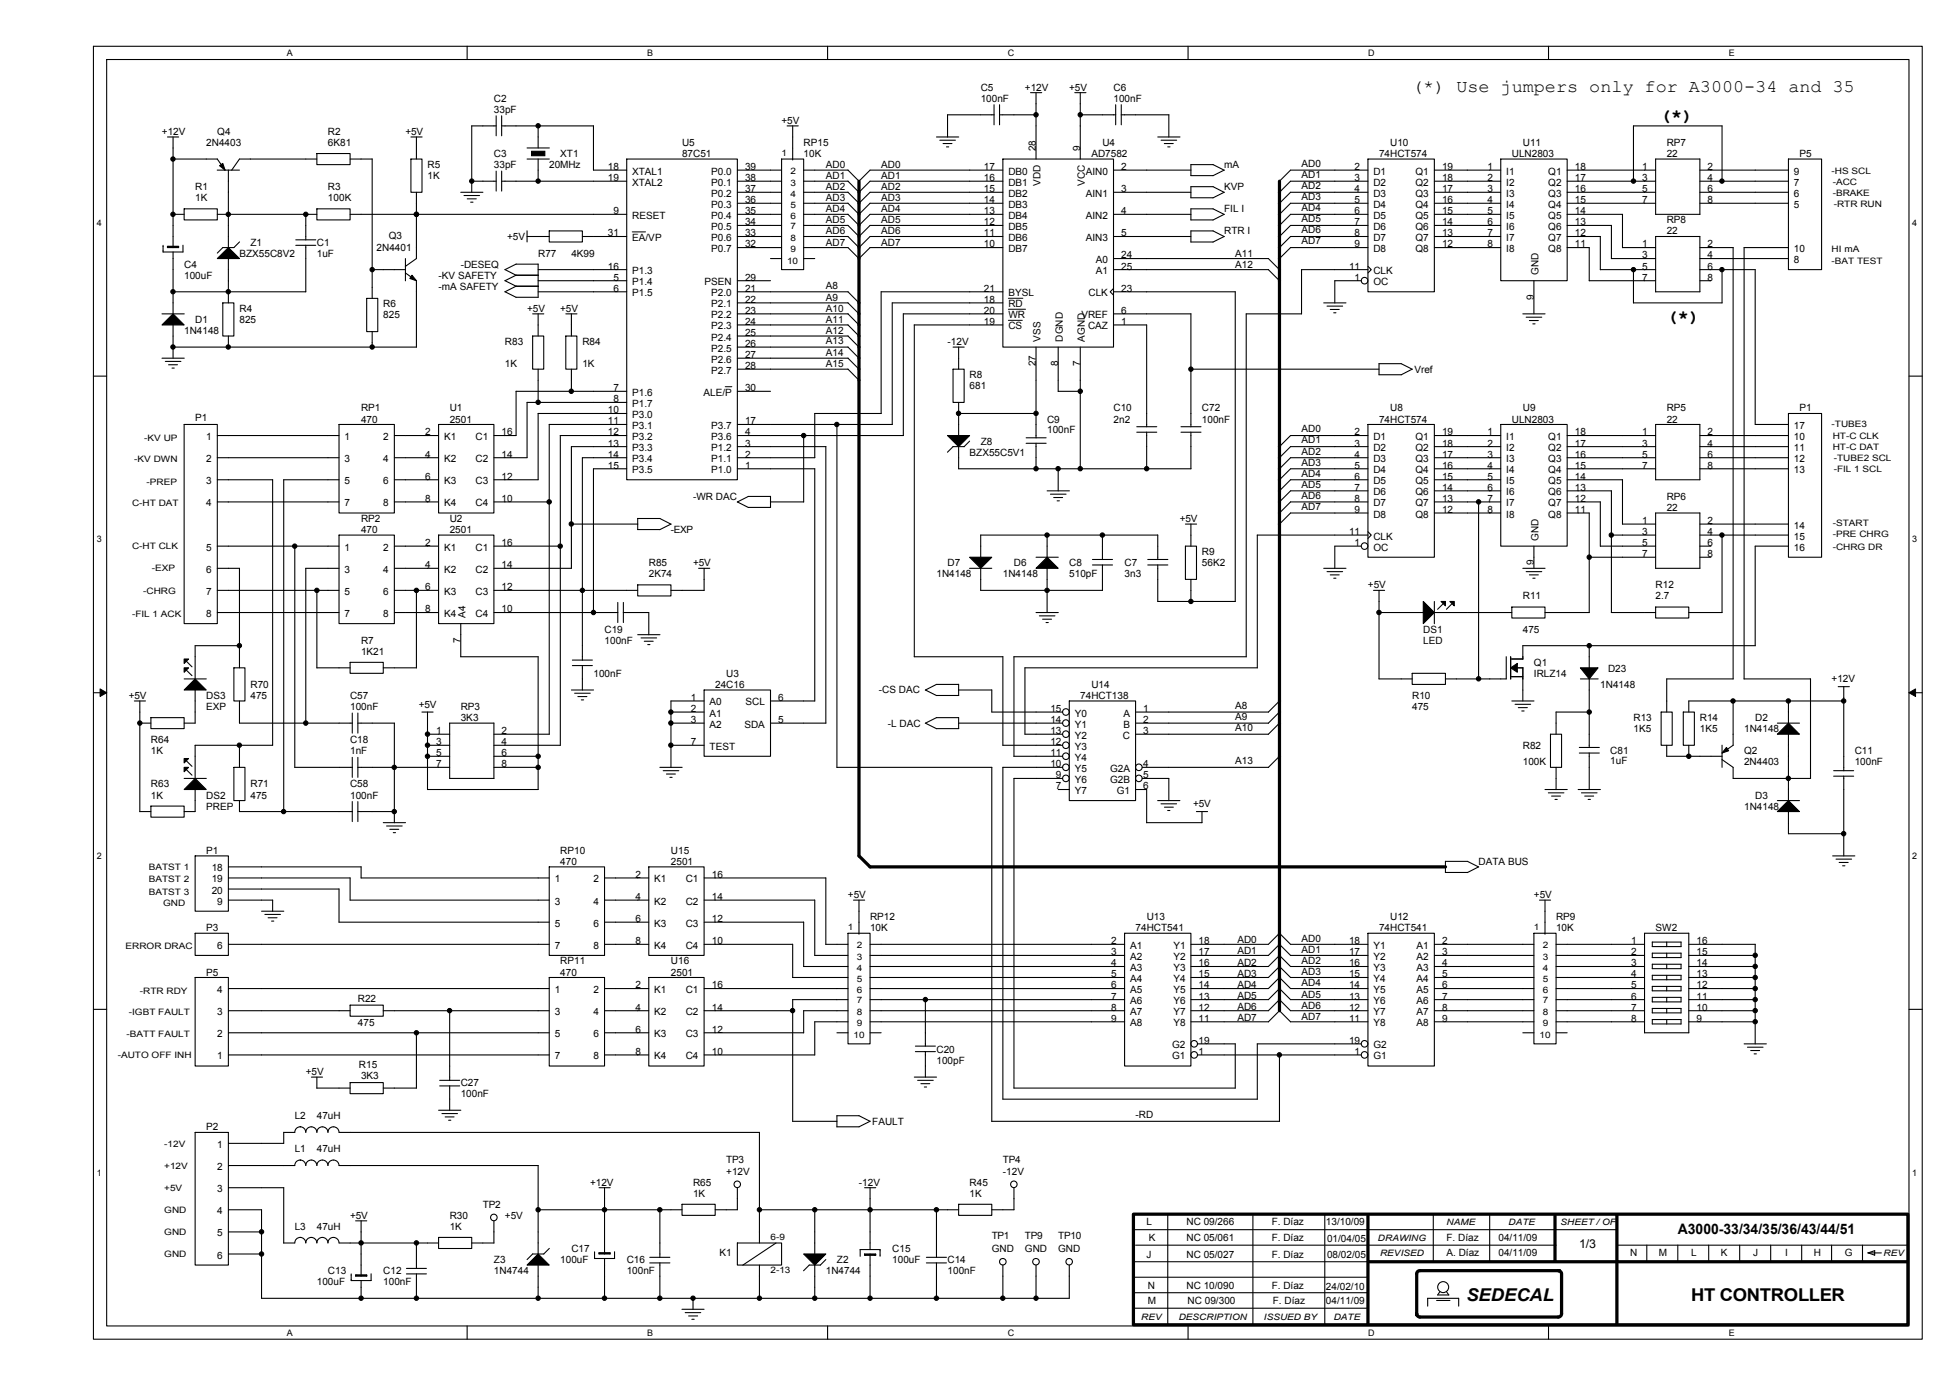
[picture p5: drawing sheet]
<svg xmlns="http://www.w3.org/2000/svg" width="420mm" height="297mm" viewBox="0 0 420 297" stroke-linecap="round" stroke-linejoin="round" font-family="sans-serif">
<defs><g id="words">
<g font-size="3.8">
<text x="304.7" y="19.9">(*) Use jumpers only for A3000-34 and 35</text>
<text x="358.2" y="26.1">(*)</text>
<text x="359.7" y="69.5">(*)</text>
<text x="316.5" y="280.9">SEDECAL</text>
<text x="364.9" y="280.9">HT CONTROLLER</text>
</g>
<text font-size="3.1" x="362.1" y="266.4">A3000-33/34/35/36/43/44/51</text>
<text font-size="2.6" x="340.8" y="269.5">1/3</text>
<g font-size="2.2">
<text x="106.6" y="21.9">C2</text>
<text x="211.6" y="19.6">C5</text>
<text x="211.6" y="21.9">100nF</text>
<text x="221.2" y="19.6">+12V</text>
<text x="230.7" y="19.6">+5V</text>
<text x="240.3" y="19.6">C6</text>
<text x="240.3" y="21.9">100nF</text>
<text x="35" y="29.1">+12V</text>
<text x="46.9" y="29.1">Q4</text>
<text x="70.8" y="29.1">R2</text>
<text x="87.5" y="29.1">+5V</text>
<text x="106.6" y="24.3">33pF</text>
<text x="168.7" y="26.7">+5V</text>
<text x="44.5" y="31.5">2N4403</text>
<text x="70.8" y="31.5">6K81</text>
<text x="106.6" y="33.9">C3</text>
<text x="120.9" y="33.9">XT1</text>
<text x="147.2" y="31.5">U5</text>
<text x="147.2" y="33.9">87C51</text>
<text x="173.4" y="31.5">RP15</text>
<text x="173.4" y="33.9">10K</text>
<text x="223.6" y="32.7" transform="rotate(-90 223.6 32.7)">28</text>
<text x="233.1" y="32.7" transform="rotate(-90 233.1 32.7)">9</text>
<text x="235.5" y="33.9">AD7582</text>
<text x="237.9" y="31.5">U4</text>
<text x="297.6" y="33.9">74HCT574</text>
<text x="300" y="31.5">U10</text>
<text x="326.3" y="33.9">ULN2803</text>
<text x="328.6" y="31.5">U11</text>
<text x="359.7" y="31.5">RP7</text>
<text x="359.7" y="33.9">22</text>
<text x="388.3" y="33.9">P5</text>
<text x="42.1" y="41.1">R1</text>
<text x="70.8" y="41.1">R3</text>
<text x="92.3" y="36.3">R5</text>
<text x="92.3" y="38.7">1K</text>
<text x="106.6" y="36.3">33pF</text>
<text x="118.5" y="36.3">20MHz</text>
<text x="131.2" y="39.1">19</text>
<text x="131.2" y="36.7">18</text>
<text x="136.4" y="40.1">XTAL2</text>
<text x="136.4" y="37.7">XTAL1</text>
<text x="153.5" y="37.7">P0.0</text>
<text x="153.5" y="40.1">P0.1</text>
<text x="160.8" y="36.7">39</text>
<text x="160.8" y="39.1">38</text>
<text x="160.8" y="41.5">37</text>
<text x="178.2" y="36.3">AD0</text>
<text x="178.2" y="38.7">AD1</text>
<text x="178.2" y="41.1">AD2</text>
<text x="190.1" y="36.3">AD0</text>
<text x="190.1" y="38.7">AD1</text>
<text x="190.1" y="41.1">AD2</text>
<text x="212.3" y="36.7">17</text>
<text x="212.3" y="39.1">16</text>
<text x="212.3" y="41.5">15</text>
<text x="217.6" y="37.7">DB0</text>
<text x="217.6" y="40.1">DB1</text>
<text x="224.6" y="40.1" transform="rotate(-90 224.6 40.1)">VDD</text>
<text x="234.1" y="40.1" transform="rotate(-90 234.1 40.1)">VCC</text>
<text x="234.3" y="37.7">AIN0</text>
<text x="242" y="36.7">2</text>
<text x="242" y="41.5">3</text>
<text x="264.2" y="41.1">KVP</text>
<text x="264.2" y="36.3">mA</text>
<text x="280.9" y="38.4">AD1</text>
<text x="280.9" y="36">AD0</text>
<text x="280.9" y="40.8">AD2</text>
<text x="292.3" y="36.7">2</text>
<text x="292.3" y="39.1">3</text>
<text x="292.3" y="41.5">4</text>
<text x="296.4" y="37.7">D1</text>
<text x="296.4" y="40.1">D2</text>
<text x="305.5" y="37.7">Q1</text>
<text x="305.5" y="40.1">Q2</text>
<text x="311.2" y="36.7">19</text>
<text x="311.2" y="39.1">18</text>
<text x="311.2" y="41.5">17</text>
<text x="321" y="36.7">1</text>
<text x="321" y="39.1">2</text>
<text x="321" y="41.5">3</text>
<text x="325" y="37.7">I1</text>
<text x="325" y="40.1">I2</text>
<text x="334.1" y="37.7">Q1</text>
<text x="334.1" y="40.1">Q2</text>
<text x="339.9" y="36.7">18</text>
<text x="339.9" y="39.1">17</text>
<text x="339.9" y="41.5">16</text>
<text x="354.4" y="36.7">1</text>
<text x="354.4" y="39.1">3</text>
<text x="354.4" y="41.5">5</text>
<text x="368.5" y="36.7">2</text>
<text x="368.5" y="39.1">4</text>
<text x="368.5" y="41.5">6</text>
<text x="387.1" y="40.1">7</text>
<text x="387.1" y="37.7">9</text>
<text x="42.1" y="43.5">1K</text>
<text x="70.8" y="43.5">100K</text>
<text x="132.4" y="46.2">9</text>
<text x="136.4" y="47.2">RESET</text>
<text x="153.5" y="42.5">P0.2</text>
<text x="153.5" y="44.9">P0.3</text>
<text x="153.5" y="47.2">P0.4</text>
<text x="160.8" y="43.9">36</text>
<text x="160.8" y="46.2">35</text>
<text x="178.2" y="43.5">AD3</text>
<text x="178.2" y="45.8">AD4</text>
<text x="190.1" y="43.5">AD3</text>
<text x="190.1" y="45.8">AD4</text>
<text x="212.3" y="43.9">14</text>
<text x="212.3" y="46.2">13</text>
<text x="217.6" y="42.5">DB2</text>
<text x="217.6" y="44.9">DB3</text>
<text x="217.6" y="47.2">DB4</text>
<text x="234.3" y="42.5">AIN1</text>
<text x="234.3" y="47.2">AIN2</text>
<text x="242" y="46.2">4</text>
<text x="264.2" y="45.8">FIL I</text>
<text x="280.9" y="48">AD5</text>
<text x="280.9" y="43.2">AD3</text>
<text x="280.9" y="45.6">AD4</text>
<text x="292.3" y="43.9">5</text>
<text x="292.3" y="46.2">6</text>
<text x="296.4" y="42.5">D3</text>
<text x="296.4" y="44.9">D4</text>
<text x="296.4" y="47.2">D5</text>
<text x="305.5" y="42.5">Q3</text>
<text x="305.5" y="44.9">Q4</text>
<text x="305.5" y="47.2">Q5</text>
<text x="311.2" y="43.9">16</text>
<text x="311.2" y="46.2">15</text>
<text x="321" y="43.9">4</text>
<text x="321" y="46.2">5</text>
<text x="325" y="42.5">I3</text>
<text x="325" y="44.9">I4</text>
<text x="325" y="47.2">I5</text>
<text x="334.1" y="44.9">Q4</text>
<text x="334.1" y="42.5">Q3</text>
<text x="334.1" y="47.2">Q5</text>
<text x="339.9" y="43.9">15</text>
<text x="339.9" y="46.2">14</text>
<text x="354.4" y="43.9">7</text>
<text x="368.5" y="43.9">8</text>
<text x="387.1" y="44.9">5</text>
<text x="387.1" y="42.5">6</text>
<text x="54" y="53">Z1</text>
<text x="68.4" y="53">C1</text>
<text x="83.9" y="51.6">Q3</text>
<text x="109.4" y="51.8">+5V</text>
<text x="131.2" y="51">31</text>
<text x="136.4" y="52">EA/VP</text>
<text x="153.5" y="49.6">P0.5</text>
<text x="153.5" y="52">P0.6</text>
<text x="160.8" y="48.6">34</text>
<text x="160.8" y="51">33</text>
<text x="160.8" y="53.4">32</text>
<text x="178.2" y="48.2">AD5</text>
<text x="178.2" y="50.6">AD6</text>
<text x="178.2" y="53">AD7</text>
<text x="190.1" y="48.2">AD5</text>
<text x="190.1" y="50.6">AD6</text>
<text x="190.1" y="53">AD7</text>
<text x="212.3" y="48.6">12</text>
<text x="212.3" y="51">11</text>
<text x="212.3" y="53.4">10</text>
<text x="217.6" y="49.6">DB5</text>
<text x="217.6" y="52">DB6</text>
<text x="234.3" y="52">AIN3</text>
<text x="242" y="51">5</text>
<text x="264.2" y="50.6">RTR I</text>
<text x="280.9" y="52.8">AD7</text>
<text x="280.9" y="50.4">AD6</text>
<text x="292.3" y="48.6">7</text>
<text x="292.3" y="51">8</text>
<text x="292.3" y="53.4">9</text>
<text x="296.4" y="49.6">D6</text>
<text x="296.4" y="52">D7</text>
<text x="305.5" y="49.6">Q6</text>
<text x="305.5" y="52">Q7</text>
<text x="311.2" y="48.6">14</text>
<text x="311.2" y="51">13</text>
<text x="311.2" y="53.4">12</text>
<text x="321" y="48.6">6</text>
<text x="321" y="51">7</text>
<text x="321" y="53.4">8</text>
<text x="325" y="49.6">I6</text>
<text x="325" y="52">I7</text>
<text x="334.1" y="49.6">Q6</text>
<text x="334.1" y="52">Q7</text>
<text x="339.9" y="48.6">13</text>
<text x="339.9" y="51">12</text>
<text x="339.9" y="53.4">11</text>
<text x="354.4" y="53.4">1</text>
<text x="359.7" y="48.2">RP8</text>
<text x="359.7" y="50.6">22</text>
<text x="368.5" y="53.4">2</text>
<text x="39.7" y="57.8">C4</text>
<text x="51.7" y="55.4">BZX55C8V2</text>
<text x="68.4" y="55.4">1uF</text>
<text x="81.3" y="54.2">2N4401</text>
<text x="99.4" y="57.8">-DESEQ</text>
<text x="116.1" y="55.4">R77</text>
<text x="123.3" y="55.4">4K99</text>
<text x="131.2" y="58.2">16</text>
<text x="136.4" y="59.2">P1.3</text>
<text x="153.5" y="54.4">P0.7</text>
<text x="217.6" y="54.4">DB7</text>
<text x="236.5" y="56.8">A0</text>
<text x="236.5" y="59.2">A1</text>
<text x="242" y="55.8">24</text>
<text x="242" y="58.2">25</text>
<text x="266.6" y="55.4">A11</text>
<text x="266.6" y="57.8">A12</text>
<text x="291.1" y="58.2">11</text>
<text x="296.4" y="54.4">D8</text>
<text x="296.4" y="59.2">CLK</text>
<text x="305.5" y="54.4">Q8</text>
<text x="325" y="54.4">I8</text>
<text x="332" y="59.4" transform="rotate(-90 332 59.4)">GND</text>
<text x="334.1" y="54.4">Q8</text>
<text x="354.4" y="55.8">3</text>
<text x="354.4" y="58.2">5</text>
<text x="368.5" y="55.8">4</text>
<text x="368.5" y="58.2">6</text>
<text x="387.1" y="56.8">8</text>
<text x="387.1" y="54.4">10</text>
<text x="39.7" y="60.2">100uF</text>
<text x="94.6" y="60.2">-KV SAFETY</text>
<text x="94.6" y="62.5">-mA SAFETY</text>
<text x="132.4" y="60.6">5</text>
<text x="132.4" y="63">6</text>
<text x="136.4" y="61.6">P1.4</text>
<text x="136.4" y="64">P1.5</text>
<text x="152" y="61.6">PSEN</text>
<text x="153.5" y="64">P2.0</text>
<text x="160.8" y="63">21</text>
<text x="160.8" y="65.4">22</text>
<text x="160.8" y="60.6">29</text>
<text x="178.2" y="62.3">A8</text>
<text x="178.2" y="64.9">A9</text>
<text x="212.3" y="65.4">18</text>
<text x="212.3" y="63">21</text>
<text x="217.6" y="64">BYSL</text>
<text x="234.9" y="64">CLK</text>
<text x="242" y="63">23</text>
<text x="292.3" y="60.6">1</text>
<text x="296.4" y="61.6">OC</text>
<text x="331" y="64.8" transform="rotate(-90 331 64.8)">9</text>
<text x="354.4" y="60.6">7</text>
<text x="368.5" y="60.6">8</text>
<text x="42.1" y="69.7">D1</text>
<text x="51.7" y="67.3">R4</text>
<text x="51.7" y="69.7">825</text>
<text x="82.7" y="66.4">R6</text>
<text x="82.7" y="68.7">825</text>
<text x="113.7" y="67.3">+5V</text>
<text x="120.9" y="67.3">+5V</text>
<text x="153.5" y="66.4">P2.1</text>
<text x="153.5" y="68.7">P2.2</text>
<text x="153.5" y="71.1">P2.3</text>
<text x="160.8" y="67.7">23</text>
<text x="160.8" y="70.1">24</text>
<text x="178.2" y="67.3">A10</text>
<text x="178.2" y="69.7">A11</text>
<text x="212.3" y="70.1">19</text>
<text x="212.3" y="67.7">20</text>
<text x="217.6" y="66.4">RD</text>
<text x="217.6" y="71.1">CS</text>
<text x="217.6" y="68.7">WR</text>
<text x="233.3" y="68.7">VREF</text>
<text x="234.8" y="71.1">CAZ</text>
<text x="242" y="67.7">6</text>
<text x="242" y="70.1">1</text>
<text x="39.7" y="72.1">1N4148</text>
<text x="109" y="74.5">R83</text>
<text x="125.7" y="74.5">R84</text>
<text x="153.5" y="73.5">P2.4</text>
<text x="153.5" y="75.9">P2.5</text>
<text x="160.8" y="72.5">25</text>
<text x="160.8" y="74.9">26</text>
<text x="160.8" y="77.3">27</text>
<text x="178.2" y="72.1">A12</text>
<text x="178.2" y="76.9">A14</text>
<text x="178.2" y="74.3">A13</text>
<text x="204.5" y="74.5">-12V</text>
<text x="224.6" y="73.7" transform="rotate(-90 224.6 73.7)">VSS</text>
<text x="229.4" y="73.7" transform="rotate(-90 229.4 73.7)">DGND</text>
<text x="234.1" y="73.7" transform="rotate(-90 234.1 73.7)">AGND</text>
<text x="109" y="79.3">1K</text>
<text x="125.7" y="79.3">1K</text>
<text x="153.5" y="78.3">P2.6</text>
<text x="153.5" y="80.7">P2.7</text>
<text x="160.8" y="79.7">28</text>
<text x="178.2" y="79.3">A15</text>
<text x="209.2" y="81.6">R8</text>
<text x="223.6" y="79.1" transform="rotate(-90 223.6 79.1)">27</text>
<text x="228.3" y="79.1" transform="rotate(-90 228.3 79.1)">8</text>
<text x="233.1" y="79.1" transform="rotate(-90 233.1 79.1)">7</text>
<text x="305.2" y="80.5">Vref</text>
<text x="77.9" y="88.8">RP1</text>
<text x="97" y="88.8">U1</text>
<text x="131.2" y="89.2">10</text>
<text x="132.4" y="84.5">7</text>
<text x="132.4" y="86.8">8</text>
<text x="136.4" y="85.5">P1.6</text>
<text x="136.4" y="87.8">P1.7</text>
<text x="151.8" y="85.5">ALE/P</text>
<text x="160.8" y="84.5">30</text>
<text x="209.2" y="84">681</text>
<text x="240.3" y="88.8">C10</text>
<text x="259.4" y="88.8">C72</text>
<text x="300" y="88.8">U8</text>
<text x="328.6" y="88.8">U9</text>
<text x="359.7" y="88.8">RP5</text>
<text x="388.3" y="88.8">P1</text>
<text x="42.1" y="91">P1</text>
<text x="44.5" y="95">1</text>
<text x="74.3" y="95">1</text>
<text x="77.9" y="91.2">470</text>
<text x="82.7" y="95">2</text>
<text x="91.8" y="94">2</text>
<text x="95.8" y="95">K1</text>
<text x="97" y="91.2">2501</text>
<text x="102.6" y="95">C1</text>
<text x="108.3" y="94">16</text>
<text x="131.2" y="94">12</text>
<text x="131.2" y="91.6">11</text>
<text x="136.4" y="95">P3.2</text>
<text x="136.4" y="92.6">P3.1</text>
<text x="136.4" y="90.2">P3.0</text>
<text x="153.5" y="95">P3.6</text>
<text x="153.5" y="92.6">P3.7</text>
<text x="160.8" y="94">4</text>
<text x="160.8" y="91.6">17</text>
<text x="211.6" y="96">Z8</text>
<text x="226" y="91.2">C9</text>
<text x="226" y="93.6">100nF</text>
<text x="240.3" y="91.2">2n2</text>
<text x="259.4" y="91.2">100nF</text>
<text x="280.9" y="93.3">AD0</text>
<text x="280.9" y="95.7">AD1</text>
<text x="292.3" y="94">2</text>
<text x="296.4" y="95">D1</text>
<text x="297.6" y="91.2">74HCT574</text>
<text x="305.5" y="95">Q1</text>
<text x="311.2" y="94">19</text>
<text x="321" y="94">1</text>
<text x="325" y="95">I1</text>
<text x="326.3" y="91.2">ULN2803</text>
<text x="334.1" y="95">Q1</text>
<text x="339.9" y="94">18</text>
<text x="354.4" y="94">1</text>
<text x="359.7" y="91.2">22</text>
<text x="368.5" y="94">2</text>
<text x="387.1" y="95">10</text>
<text x="387.1" y="92.6">17</text>
<text x="44.5" y="99.8">2</text>
<text x="74.3" y="99.8">3</text>
<text x="82.7" y="99.8">4</text>
<text x="91.8" y="98.8">4</text>
<text x="95.8" y="99.8">K2</text>
<text x="102.6" y="99.8">C2</text>
<text x="108.3" y="98.8">14</text>
<text x="131.2" y="96.4">13</text>
<text x="131.2" y="98.8">14</text>
<text x="131.2" y="101.2">15</text>
<text x="136.4" y="97.4">P3.3</text>
<text x="136.4" y="99.8">P3.4</text>
<text x="153.5" y="99.8">P1.1</text>
<text x="153.5" y="97.4">P1.2</text>
<text x="160.8" y="101.2">1</text>
<text x="160.8" y="98.8">2</text>
<text x="160.8" y="96.4">3</text>
<text x="209.2" y="98.4">BZX55C5V1</text>
<text x="280.9" y="98.1">AD2</text>
<text x="280.9" y="100.5">AD3</text>
<text x="292.3" y="96.4">3</text>
<text x="292.3" y="98.8">4</text>
<text x="292.3" y="101.2">5</text>
<text x="296.4" y="97.4">D2</text>
<text x="296.4" y="99.8">D3</text>
<text x="305.5" y="97.4">Q2</text>
<text x="305.5" y="99.8">Q3</text>
<text x="311.2" y="96.4">18</text>
<text x="311.2" y="98.8">17</text>
<text x="311.2" y="101.2">16</text>
<text x="321" y="96.4">2</text>
<text x="321" y="98.8">3</text>
<text x="321" y="101.2">4</text>
<text x="325" y="97.4">I2</text>
<text x="325" y="99.8">I3</text>
<text x="334.1" y="97.4">Q2</text>
<text x="334.1" y="99.8">Q3</text>
<text x="339.9" y="96.4">17</text>
<text x="339.9" y="101.2">15</text>
<text x="339.9" y="98.8">16</text>
<text x="354.4" y="96.4">3</text>
<text x="354.4" y="101.2">7</text>
<text x="354.4" y="98.8">5</text>
<text x="368.5" y="96.4">4</text>
<text x="368.5" y="101.2">8</text>
<text x="368.5" y="98.8">6</text>
<text x="387.1" y="97.4">11</text>
<text x="387.1" y="99.8">12</text>
<text x="44.5" y="104.5">3</text>
<text x="74.3" y="104.5">5</text>
<text x="82.7" y="104.5">6</text>
<text x="91.8" y="103.5">6</text>
<text x="95.8" y="104.5">K3</text>
<text x="102.6" y="104.5">C3</text>
<text x="108.3" y="103.5">12</text>
<text x="136.4" y="102.2">P3.5</text>
<text x="149.6" y="107.9">-WR DAC</text>
<text x="153.5" y="102.2">P1.0</text>
<text x="280.9" y="102.9">AD4</text>
<text x="280.9" y="105.3">AD5</text>
<text x="280.9" y="107.7">AD6</text>
<text x="292.3" y="103.5">6</text>
<text x="292.3" y="105.9">7</text>
<text x="296.4" y="102.2">D4</text>
<text x="296.4" y="104.5">D5</text>
<text x="296.4" y="106.9">D6</text>
<text x="305.5" y="102.2">Q4</text>
<text x="305.5" y="104.5">Q5</text>
<text x="305.5" y="106.9">Q6</text>
<text x="311.2" y="103.5">15</text>
<text x="311.2" y="105.9">14</text>
<text x="321" y="103.5">5</text>
<text x="321" y="105.9">6</text>
<text x="325" y="102.2">I4</text>
<text x="325" y="104.5">I5</text>
<text x="325" y="106.9">I6</text>
<text x="334.1" y="102.2">Q4</text>
<text x="334.1" y="104.5">Q5</text>
<text x="334.1" y="106.9">Q6</text>
<text x="339.9" y="103.5">14</text>
<text x="339.9" y="105.9">13</text>
<text x="359.7" y="107.9">RP6</text>
<text x="387.1" y="102.2">13</text>
<text x="44.5" y="109.3">4</text>
<text x="74.3" y="109.3">7</text>
<text x="77.9" y="112.7">RP2</text>
<text x="82.7" y="109.3">8</text>
<text x="91.8" y="108.3">8</text>
<text x="95.8" y="109.3">K4</text>
<text x="97" y="112.7">U2</text>
<text x="102.6" y="109.3">C4</text>
<text x="108.3" y="108.3">10</text>
<text x="254.6" y="112.7">+5V</text>
<text x="280.9" y="110.1">AD7</text>
<text x="292.3" y="108.3">8</text>
<text x="292.3" y="110.7">9</text>
<text x="296.4" y="109.3">D7</text>
<text x="296.4" y="111.7">D8</text>
<text x="305.5" y="109.3">Q7</text>
<text x="305.5" y="111.7">Q8</text>
<text x="311.2" y="108.3">13</text>
<text x="311.2" y="110.7">12</text>
<text x="321" y="108.3">7</text>
<text x="321" y="110.7">8</text>
<text x="325" y="109.3">I7</text>
<text x="325" y="111.7">I8</text>
<text x="334.1" y="109.3">Q7</text>
<text x="334.1" y="111.7">Q8</text>
<text x="339.9" y="108.3">12</text>
<text x="339.9" y="110.7">11</text>
<text x="354.4" y="113.1">1</text>
<text x="359.7" y="110.3">22</text>
<text x="368.5" y="113.1">2</text>
<text x="44.5" y="118.9">5</text>
<text x="74.3" y="118.9">1</text>
<text x="77.9" y="115.1">470</text>
<text x="82.7" y="118.9">2</text>
<text x="91.8" y="117.9">2</text>
<text x="95.8" y="118.9">K1</text>
<text x="97" y="115.1">2501</text>
<text x="102.6" y="118.9">C1</text>
<text x="108.3" y="117.9">16</text>
<text x="144.8" y="115.1">-EXP</text>
<text x="259.4" y="119.8">R9</text>
<text x="291.1" y="115.5">11</text>
<text x="292.3" y="117.9">1</text>
<text x="296.4" y="116.5">CLK</text>
<text x="296.4" y="118.9">OC</text>
<text x="332" y="116.7" transform="rotate(-90 332 116.7)">GND</text>
<text x="354.4" y="115.5">3</text>
<text x="354.4" y="117.9">5</text>
<text x="368.5" y="115.5">4</text>
<text x="368.5" y="117.9">6</text>
<text x="387.1" y="116.5">15</text>
<text x="387.1" y="118.9">16</text>
<text x="387.1" y="114.1">14</text>
<text x="44.5" y="123.7">6</text>
<text x="74.3" y="123.7">3</text>
<text x="82.7" y="123.7">4</text>
<text x="91.8" y="122.7">4</text>
<text x="95.8" y="123.7">K2</text>
<text x="102.6" y="123.7">C2</text>
<text x="108.3" y="122.7">14</text>
<text x="140" y="122.2">R85</text>
<text x="140" y="124.6">2K74</text>
<text x="149.6" y="122.2">+5V</text>
<text x="202.1" y="124.6">1N4148</text>
<text x="204.5" y="122.2">D7</text>
<text x="216.4" y="124.6">1N4148</text>
<text x="218.8" y="122.2">D6</text>
<text x="230.7" y="122.2">C8</text>
<text x="230.7" y="124.6">510pF</text>
<text x="242.7" y="122.2">C7</text>
<text x="242.7" y="124.6">3n3</text>
<text x="259.4" y="122.2">56K2</text>
<text x="331" y="122.1" transform="rotate(-90 331 122.1)">9</text>
<text x="354.4" y="120.3">7</text>
<text x="368.5" y="120.3">8</text>
<text x="44.5" y="128.4">7</text>
<text x="74.3" y="128.4">5</text>
<text x="82.7" y="128.4">6</text>
<text x="91.8" y="127.4">6</text>
<text x="95.8" y="128.4">K3</text>
<text x="102.6" y="128.4">C3</text>
<text x="108.3" y="127.4">12</text>
<text x="295.2" y="127">+5V</text>
<text x="328.6" y="129.4">R11</text>
<text x="357.3" y="127">R12</text>
<text x="357.3" y="129.4">2.7</text>
<text x="44.5" y="133.2">8</text>
<text x="74.3" y="133.2">7</text>
<text x="82.7" y="133.2">8</text>
<text x="91.8" y="132.2">8</text>
<text x="95.8" y="133.2">K4</text>
<text x="100.4" y="133.4" transform="rotate(-90 100.4 133.4)">A4</text>
<text x="102.6" y="133.2">C4</text>
<text x="108.3" y="132.2">10</text>
<text x="130.5" y="136.6">C19</text>
<text x="307.1" y="136.6">DS1</text>
<text x="328.6" y="136.6">475</text>
<text x="77.9" y="139">R7</text>
<text x="77.9" y="141.3">1K21</text>
<text x="99.4" y="138.8" transform="rotate(-90 99.4 138.8)">7</text>
<text x="130.5" y="139">100nF</text>
<text x="307.1" y="139">LED</text>
<text x="331" y="143.7">Q1</text>
<text x="54" y="148.5">R70</text>
<text x="128.1" y="146.1">100nF</text>
<text x="154.3" y="148.5">24C16</text>
<text x="156.7" y="146.1">U3</text>
<text x="189.7" y="149.7">-CS DAC</text>
<text x="235.5" y="148.5">U14</text>
<text x="331" y="146.1">IRLZ14</text>
<text x="345.3" y="148.5">1N4148</text>
<text x="347" y="145.2">D23</text>
<text x="395.3" y="147.3">+12V</text>
<text x="27.8" y="150.9">+5V</text>
<text x="44.5" y="150.9">DS3</text>
<text x="44.5" y="153.3">EXP</text>
<text x="54" y="150.9">475</text>
<text x="75.6" y="150.9">C57</text>
<text x="75.6" y="153.3">100nF</text>
<text x="90.3" y="152.8">+5V</text>
<text x="99.4" y="153.3">RP3</text>
<text x="99.4" y="155.7">3K3</text>
<text x="149.1" y="151.3">1</text>
<text x="149.1" y="153.7">2</text>
<text x="153.1" y="152.3">A0</text>
<text x="153.1" y="154.7">A1</text>
<text x="160.9" y="152.3">SCL</text>
<text x="167.9" y="151.3">6</text>
<text x="226.7" y="153.7">15</text>
<text x="231.9" y="154.7">Y0</text>
<text x="233.1" y="150.9">74HCT138</text>
<text x="242.4" y="154.7">A</text>
<text x="246.7" y="153.7">1</text>
<text x="266.6" y="153">A8</text>
<text x="266.6" y="155.4">A9</text>
<text x="304.7" y="150.9">R10</text>
<text x="304.7" y="153.3">475</text>
<text x="352.5" y="155.7">R13</text>
<text x="366.8" y="155.7">R14</text>
<text x="378.8" y="155.7">D2</text>
<text x="32.6" y="160.4">R64</text>
<text x="75.6" y="160.4">C18</text>
<text x="94.2" y="158.5">1</text>
<text x="94.2" y="160.9">3</text>
<text x="108.3" y="158.5">2</text>
<text x="108.3" y="160.9">4</text>
<text x="149.1" y="156.1">3</text>
<text x="149.1" y="160.9">7</text>
<text x="153.1" y="157.1">A2</text>
<text x="153.1" y="161.9">TEST</text>
<text x="160.6" y="157.1">SDA</text>
<text x="167.9" y="156.1">5</text>
<text x="191.6" y="156.9">-L DAC</text>
<text x="226.7" y="156.1">14</text>
<text x="226.7" y="158.5">13</text>
<text x="226.7" y="160.9">12</text>
<text x="231.9" y="157.1">Y1</text>
<text x="231.9" y="159.5">Y2</text>
<text x="231.9" y="161.9">Y3</text>
<text x="242.3" y="159.5">C</text>
<text x="242.4" y="157.1">B</text>
<text x="246.7" y="156.1">2</text>
<text x="246.7" y="158.5">3</text>
<text x="266.6" y="157.8">A10</text>
<text x="328.6" y="161.6">R82</text>
<text x="352.5" y="158.1">1K5</text>
<text x="366.8" y="158.1">1K5</text>
<text x="376.4" y="158.1">1N4148</text>
<text x="32.6" y="162.8">1K</text>
<text x="75.6" y="162.8">1nF</text>
<text x="94.2" y="165.6">7</text>
<text x="94.2" y="163.2">5</text>
<text x="108.3" y="165.6">8</text>
<text x="108.3" y="163.2">6</text>
<text x="226.7" y="163.2">11</text>
<text x="226.7" y="165.6">10</text>
<text x="231.9" y="164.2">Y4</text>
<text x="231.9" y="166.6">Y5</text>
<text x="239.6" y="166.6">G2A</text>
<text x="246.7" y="165.6">4</text>
<text x="266.6" y="165">A13</text>
<text x="328.6" y="165.2">100K</text>
<text x="347.5" y="162.8">C81</text>
<text x="347.5" y="165">1uF</text>
<text x="376.4" y="162.8">Q2</text>
<text x="376.4" y="165.2">2N4403</text>
<text x="400.3" y="162.8">C11</text>
<text x="400.3" y="165.2">100nF</text>
<text x="32.6" y="170">R63</text>
<text x="32.6" y="172.4">1K</text>
<text x="44.5" y="172.4">DS2</text>
<text x="54" y="170">R71</text>
<text x="54" y="172.4">475</text>
<text x="75.6" y="170">C58</text>
<text x="75.6" y="172.4">100nF</text>
<text x="227.9" y="168">9</text>
<text x="227.9" y="170.4">7</text>
<text x="231.9" y="169">Y6</text>
<text x="231.9" y="171.4">Y7</text>
<text x="239.6" y="169">G2B</text>
<text x="241" y="171.4">G1</text>
<text x="246.7" y="170.4">6</text>
<text x="246.7" y="168">5</text>
<text x="378.8" y="172.4">D3</text>
<text x="44.5" y="174.8">PREP</text>
<text x="257.5" y="174.3">+5V</text>
<text x="376.4" y="174.8">1N4148</text>
<text x="44.5" y="184.3">P1</text>
<text x="120.9" y="184.3">RP10</text>
<text x="144.8" y="184.3">U15</text>
<text x="45.7" y="188.1">18</text>
<text x="45.7" y="190.5">19</text>
<text x="119.7" y="190.5">1</text>
<text x="120.9" y="186.7">470</text>
<text x="128.1" y="190.5">2</text>
<text x="137.1" y="189.5">2</text>
<text x="141.2" y="190.5">K1</text>
<text x="144.8" y="186.7">2501</text>
<text x="148" y="190.5">C1</text>
<text x="153.6" y="189.5">16</text>
<text x="319.1" y="186.7">DATA BUS</text>
<text x="45.7" y="192.9">20</text>
<text x="46.9" y="195.3">9</text>
<text x="119.7" y="195.3">3</text>
<text x="128.1" y="195.3">4</text>
<text x="137.1" y="194.3">4</text>
<text x="141.2" y="195.3">K2</text>
<text x="148" y="195.3">C2</text>
<text x="153.6" y="194.3">14</text>
<text x="183" y="193.9">+5V</text>
<text x="331" y="193.9">+5V</text>
<text x="44.5" y="201">P3</text>
<text x="119.7" y="200">5</text>
<text x="128.1" y="200">6</text>
<text x="137.1" y="199.1">6</text>
<text x="137.1" y="203.8">8</text>
<text x="141.2" y="200">K3</text>
<text x="148" y="200.1">C3</text>
<text x="153.6" y="199.1">12</text>
<text x="153.6" y="203.8">10</text>
<text x="187.8" y="198.6">RP12</text>
<text x="187.8" y="201">10K</text>
<text x="239.8" y="203.8">2</text>
<text x="245.1" y="201">74HCT541</text>
<text x="247.4" y="198.6">U13</text>
<text x="258.7" y="203.8">18</text>
<text x="267" y="203.6">AD0</text>
<text x="280.9" y="203.4">AD0</text>
<text x="291.1" y="203.8">18</text>
<text x="297.6" y="201">74HCT541</text>
<text x="300" y="198.6">U12</text>
<text x="311.2" y="203.8">2</text>
<text x="335.8" y="198.6">RP9</text>
<text x="335.8" y="201">10K</text>
<text x="352" y="203.8">1</text>
<text x="357.3" y="201">SW2</text>
<text x="366.1" y="203.8">16</text>
<text x="46.9" y="204.8">6</text>
<text x="119.7" y="204.8">7</text>
<text x="120.9" y="208.2">RP11</text>
<text x="128.1" y="204.8">8</text>
<text x="141.2" y="204.8">K4</text>
<text x="144.8" y="208.2">U16</text>
<text x="148" y="204.8">C4</text>
<text x="239.8" y="206.2">3</text>
<text x="239.8" y="208.6">4</text>
<text x="243.9" y="204.8">A1</text>
<text x="243.9" y="207.2">A2</text>
<text x="243.9" y="209.6">A3</text>
<text x="253.2" y="204.8">Y1</text>
<text x="253.2" y="207.2">Y2</text>
<text x="253.2" y="209.6">Y3</text>
<text x="258.7" y="206.2">17</text>
<text x="258.7" y="208.6">16</text>
<text x="267" y="206">AD1</text>
<text x="267" y="208.4">AD2</text>
<text x="280.9" y="205.8">AD1</text>
<text x="280.9" y="208.2">AD2</text>
<text x="291.1" y="206.2">17</text>
<text x="291.1" y="208.6">16</text>
<text x="296.4" y="204.8">Y1</text>
<text x="296.4" y="207.2">Y2</text>
<text x="296.4" y="209.6">Y3</text>
<text x="305.7" y="204.8">A1</text>
<text x="305.7" y="207.2">A2</text>
<text x="305.7" y="209.6">A3</text>
<text x="311.2" y="206.2">3</text>
<text x="311.2" y="208.6">4</text>
<text x="352" y="206.2">2</text>
<text x="352" y="208.6">3</text>
<text x="366.1" y="206.2">15</text>
<text x="366.1" y="208.6">14</text>
<text x="44.5" y="210.6">P5</text>
<text x="46.9" y="214.4">4</text>
<text x="119.7" y="214.4">1</text>
<text x="120.9" y="210.6">470</text>
<text x="128.1" y="214.4">2</text>
<text x="137.1" y="213.4">2</text>
<text x="141.2" y="214.4">K1</text>
<text x="144.8" y="210.6">2501</text>
<text x="148" y="214.4">C1</text>
<text x="153.6" y="213.4">16</text>
<text x="239.8" y="211">5</text>
<text x="239.8" y="213.4">6</text>
<text x="239.8" y="215.8">7</text>
<text x="243.9" y="212">A4</text>
<text x="243.9" y="214.4">A5</text>
<text x="253.2" y="212">Y4</text>
<text x="253.2" y="214.4">Y5</text>
<text x="258.7" y="211">15</text>
<text x="258.7" y="213.4">14</text>
<text x="258.7" y="215.8">13</text>
<text x="267" y="213.2">AD4</text>
<text x="267" y="215.6">AD5</text>
<text x="267" y="210.8">AD3</text>
<text x="280.9" y="215.3">AD5</text>
<text x="280.9" y="213">AD4</text>
<text x="280.9" y="210.6">AD3</text>
<text x="291.1" y="211">15</text>
<text x="291.1" y="213.4">14</text>
<text x="291.1" y="215.8">13</text>
<text x="296.4" y="212">Y4</text>
<text x="296.4" y="214.4">Y5</text>
<text x="305.7" y="212">A4</text>
<text x="305.7" y="214.4">A5</text>
<text x="311.2" y="211">5</text>
<text x="311.2" y="213.4">6</text>
<text x="311.2" y="215.8">7</text>
<text x="352" y="211">4</text>
<text x="352" y="213.4">5</text>
<text x="352" y="215.8">6</text>
<text x="366.1" y="211">13</text>
<text x="366.1" y="213.4">12</text>
<text x="366.1" y="215.8">11</text>
<text x="46.9" y="219.2">3</text>
<text x="77.2" y="216.3">R22</text>
<text x="77.2" y="221.6">475</text>
<text x="119.7" y="219.2">3</text>
<text x="128.1" y="219.2">4</text>
<text x="137.1" y="218.2">4</text>
<text x="141.2" y="219.2">K2</text>
<text x="148" y="219.2">C2</text>
<text x="153.6" y="218.2">14</text>
<text x="239.8" y="218.2">8</text>
<text x="239.8" y="220.6">9</text>
<text x="243.9" y="216.8">A6</text>
<text x="243.9" y="219.2">A7</text>
<text x="243.9" y="221.6">A8</text>
<text x="253.2" y="216.8">Y6</text>
<text x="253.2" y="219.2">Y7</text>
<text x="253.2" y="221.6">Y8</text>
<text x="258.7" y="218.2">12</text>
<text x="258.7" y="220.6">11</text>
<text x="267" y="220.4">AD7</text>
<text x="267" y="218">AD6</text>
<text x="280.9" y="217.7">AD6</text>
<text x="280.9" y="220.1">AD7</text>
<text x="291.1" y="218.2">12</text>
<text x="291.1" y="220.6">11</text>
<text x="296.4" y="216.8">Y6</text>
<text x="296.4" y="219.2">Y7</text>
<text x="296.4" y="221.6">Y8</text>
<text x="305.7" y="216.8">A6</text>
<text x="305.7" y="219.2">A7</text>
<text x="305.7" y="221.6">A8</text>
<text x="311.2" y="218.2">8</text>
<text x="311.2" y="220.6">9</text>
<text x="352" y="218.2">7</text>
<text x="352" y="220.6">8</text>
<text x="366.1" y="218.2">10</text>
<text x="366.1" y="220.6">9</text>
<text x="46.9" y="223.9">2</text>
<text x="119.7" y="223.9">5</text>
<text x="128.1" y="223.9">6</text>
<text x="137.1" y="222.9">6</text>
<text x="137.1" y="227.7">8</text>
<text x="141.2" y="223.9">K3</text>
<text x="148" y="223.9">C3</text>
<text x="153.6" y="222.9">12</text>
<text x="153.6" y="227.7">10</text>
<text x="202.1" y="227.3">C20</text>
<text x="252.9" y="226.3">G2</text>
<text x="258.7" y="227.7">1</text>
<text x="258.7" y="225.3">19</text>
<text x="291.1" y="225.3">19</text>
<text x="292.3" y="227.7">1</text>
<text x="296.4" y="226.3">G2</text>
<text x="46.9" y="228.7">1</text>
<text x="66" y="232.1">+5V</text>
<text x="77.5" y="230.6">R15</text>
<text x="77.9" y="233">3K3</text>
<text x="119.7" y="228.7">7</text>
<text x="128.1" y="228.7">8</text>
<text x="141.2" y="228.7">K4</text>
<text x="148" y="228.7">C4</text>
<text x="202.1" y="229.7">100pF</text>
<text x="252.9" y="228.7">G1</text>
<text x="296.4" y="228.7">G1</text>
<text x="99.4" y="234.5">C27</text>
<text x="99.4" y="236.8">100nF</text>
<text x="44.5" y="244">P2</text>
<text x="63.6" y="241.6">L2</text>
<text x="68.4" y="241.6">47uH</text>
<text x="188.2" y="242.8">FAULT</text>
<text x="245.1" y="241.4">-RD</text>
<text x="46.9" y="247.8">1</text>
<text x="63.6" y="248.8">L1</text>
<text x="68.4" y="248.8">47uH</text>
<text x="156.7" y="251.2">TP3</text>
<text x="216.4" y="251.2">TP4</text>
<text x="46.9" y="252.6">2</text>
<text x="46.9" y="257.4">3</text>
<text x="127.3" y="255.9">+12V</text>
<text x="149.6" y="255.9">R65</text>
<text x="156.7" y="253.6">+12V</text>
<text x="185.4" y="255.9">-12V</text>
<text x="209.2" y="255.9">R45</text>
<text x="216.4" y="253.6">-12V</text>
<text x="46.9" y="262.1">4</text>
<text x="75.6" y="263.1">+5V</text>
<text x="97" y="263.1">R30</text>
<text x="104.2" y="260.7">TP2</text>
<text x="109" y="263.1">+5V</text>
<text x="149.6" y="258.3">1K</text>
<text x="209.2" y="258.3">1K</text>
<text x="46.9" y="266.9">5</text>
<text x="63.6" y="265.5">L3</text>
<text x="68.4" y="265.5">47uH</text>
<text x="97" y="265.5">1K</text>
<text x="214" y="267.4">TP1</text>
<text x="221.2" y="267.4">TP9</text>
<text x="228.4" y="267.4">TP10</text>
<text x="247.4" y="264.5">L</text>
<text x="247.9" y="267.9">K</text>
<text x="256" y="267.9">NC 05/061</text>
<text x="256" y="264.5">NC 09/266</text>
<text x="274.4" y="267.9">F. Díaz</text>
<text x="274.4" y="264.5">F. Díaz</text>
<text x="286.1" y="264.5">13/10/09</text>
<text x="286.4" y="268.1">01/04/05</text>
<text x="312.2" y="267.9">F. Díaz</text>
<text x="323.4" y="267.9">04/11/09</text>
<text x="46.9" y="271.7">6</text>
<text x="70.8" y="275">C13</text>
<text x="82.7" y="275">C12</text>
<text x="106.6" y="272.6">Z3</text>
<text x="106.6" y="275">1N4744</text>
<text x="120.9" y="272.6">100uF</text>
<text x="123.3" y="270.3">C17</text>
<text x="135.2" y="272.6">C16</text>
<text x="135.2" y="275">100nF</text>
<text x="155.3" y="271.2">K1</text>
<text x="178.2" y="275">1N4744</text>
<text x="180.6" y="272.6">Z2</text>
<text x="192.5" y="270.3">C15</text>
<text x="192.5" y="272.6">100uF</text>
<text x="204.5" y="272.6">C14</text>
<text x="204.5" y="275">100nF</text>
<text x="214" y="270.3">GND</text>
<text x="221.2" y="270.3">GND</text>
<text x="228.4" y="270.3">GND</text>
<text x="247.4" y="271.5">J</text>
<text x="256" y="271.5">NC 05/027</text>
<text x="274.4" y="271.5">F. Díaz</text>
<text x="286.4" y="271.5">08/02/05</text>
<text x="312.2" y="271.2">A. Díaz</text>
<text x="323.4" y="271.2">04/11/09</text>
<text x="351.8" y="271.2">N</text>
<text x="358" y="271.2">M</text>
<text x="364.9" y="271.2">L</text>
<text x="371.4" y="271.2">K</text>
<text x="378.3" y="271.2">J</text>
<text x="385.2" y="271.2">I</text>
<text x="391.4" y="271.2">H</text>
<text x="398.1" y="271.2">G</text>
<text x="68.4" y="277.4">100uF</text>
<text x="82.7" y="277.4">100nF</text>
<text x="247.7" y="281.5">M</text>
<text x="247.7" y="278.2">N</text>
<text x="256" y="278.2">NC 10/090</text>
<text x="256.3" y="281.5">NC 09/300</text>
<text x="274.4" y="278.2">F. Díaz</text>
<text x="274.7" y="281.5">F. Díaz</text>
<text x="286.1" y="281.5">04/11/09</text>
<text x="286.1" y="278.4">24/02/10</text>
</g>
<g font-size="1.9">
<text x="61.9" y="12.1">A</text>
<text x="139.7" y="12.1">B</text>
<text x="217.5" y="12.1">C</text>
<text x="295.3" y="12.1">D</text>
<text x="373.1" y="12.1">E</text>
<text x="168.7" y="33.6">1</text>
<text x="170.6" y="37.5">2</text>
<text x="170.6" y="40.1">3</text>
<text x="395.3" y="37.5">-HS SCL</text>
<text x="395.5" y="39.9">-ACC</text>
<text x="170.6" y="42.5">4</text>
<text x="170.6" y="44.9">5</text>
<text x="170.6" y="47.2">6</text>
<text x="395.5" y="42.2">-BRAKE</text>
<text x="395.7" y="44.6">-RTR RUN</text>
<text x="20.9" y="48.7">4</text>
<text x="170.6" y="49.4">7</text>
<text x="170.6" y="52">8</text>
<text x="412.7" y="48.7">4</text>
<text x="169.9" y="57">10</text>
<text x="170.6" y="54.4">9</text>
<text x="395.3" y="54.4">HI mA</text>
<text x="395.3" y="57">-BAT TEST</text>
<text x="31.1" y="95.3">-KV UP</text>
<text x="395.3" y="92.1">-TUBE3</text>
<text x="395.5" y="94.8">HT-C CLK</text>
<text x="29" y="99.8">-KV DWN</text>
<text x="395.5" y="97.2">HT-C DAT</text>
<text x="395.7" y="101.9">-FIL 1 SCL</text>
<text x="395.7" y="99.6">-TUBE2 SCL</text>
<text x="31.6" y="104.8">-PREP</text>
<text x="28.5" y="109.3">C-HT DAT</text>
<text x="395.5" y="113.6">-START</text>
<text x="20.9" y="117.1">3</text>
<text x="28.5" y="118.4">C-HT CLK</text>
<text x="395.5" y="116">-PRE CHRG</text>
<text x="395.5" y="118.6">-CHRG DR</text>
<text x="412.7" y="117.1">3</text>
<text x="32.8" y="123.2">-EXP</text>
<text x="30.9" y="128.2">-CHRG</text>
<text x="28.5" y="133.2">-FIL 1 ACK</text>
<text x="20.9" y="185.4">2</text>
<text x="412.7" y="185.4">2</text>
<text x="32.1" y="187.9">BATST 1</text>
<text x="32.1" y="190.5">BATST 2</text>
<text x="32.1" y="193.1">BATST 3</text>
<text x="35.2" y="195.5">GND</text>
<text x="183" y="200.8">1</text>
<text x="331" y="200.8">1</text>
<text x="27.1" y="204.8">ERROR DRAC</text>
<text x="184.9" y="204.6">2</text>
<text x="184.9" y="207.2">3</text>
<text x="184.9" y="209.6">4</text>
<text x="332.9" y="204.6">2</text>
<text x="332.9" y="207.2">3</text>
<text x="332.9" y="209.6">4</text>
<text x="30.2" y="214.6">-RTR RDY</text>
<text x="184.9" y="212">5</text>
<text x="184.9" y="214.4">6</text>
<text x="332.9" y="212">5</text>
<text x="332.9" y="214.4">6</text>
<text x="27.8" y="219.2">-IGBT FAULT</text>
<text x="184.9" y="216.5">7</text>
<text x="184.9" y="219.2">8</text>
<text x="184.9" y="221.5">9</text>
<text x="332.9" y="216.5">7</text>
<text x="332.9" y="219.2">8</text>
<text x="332.9" y="221.5">9</text>
<text x="27.3" y="223.9">-BATT FAULT</text>
<text x="184.2" y="224.2">10</text>
<text x="332.2" y="224.2">10</text>
<text x="25.4" y="228.5">-AUTO OFF INH</text>
<text x="35.4" y="247.6">-12V</text>
<text x="20.9" y="253.8">1</text>
<text x="35.4" y="252.4">+12V</text>
<text x="35.4" y="257.1">+5V</text>
<text x="412.7" y="253.8">1</text>
<text x="35.4" y="261.9">GND</text>
<text x="35.4" y="266.7">GND</text>
<text x="166.3" y="267.6">6-9</text>
<text x="297.4" y="267.9">DRAWING</text>
<text x="312.2" y="264.5">NAME</text>
<text x="325.5" y="264.5">DATE</text>
<text x="336.7" y="264.5">SHEET / OF</text>
<text x="35.4" y="271.4">GND</text>
<text x="166.3" y="274.8">2-13</text>
<text x="297.8" y="271.2">REVISED</text>
<text x="406.5" y="271.2">REV</text>
<text x="246.3" y="285.1">REV</text>
<text x="254.4" y="285.1">DESCRIPTION</text>
<text x="272.8" y="285.1">ISSUED BY</text>
<text x="287.8" y="285.1">DATE</text>
<text x="61.9" y="288.3">A</text>
<text x="139.7" y="288.3">B</text>
<text x="217.5" y="288.3">C</text>
<text x="295.3" y="288.3">D</text>
<text x="373.1" y="288.3">E</text>
</g>
</g></defs>
<path d="M20.2 10h394.6v279.1h-394.6zM23 12.8h389v273.4h-389z" fill="none" stroke="#000" stroke-width=".23"/>
<g fill="#fff">
<path d="M61.9 10.4h1.3v2.1h-1.3z"/>
<path d="M61.9 286.6h1.3v2.1h-1.3z"/>
</g>
<path d="M100.8 10v2.8M100.8 286.2v2.9" fill="none" stroke="#000" stroke-width=".23"/>
<g fill="#fff">
<path d="M139.7 10.4h1.3v2.1h-1.3z"/>
<path d="M139.7 286.6h1.3v2.1h-1.3z"/>
</g>
<path d="M178.6 10v2.8M178.6 286.2v2.9" fill="none" stroke="#000" stroke-width=".23"/>
<g fill="#fff">
<path d="M217.5 10.4h1.4v2.1h-1.4z"/>
<path d="M217.5 286.6h1.4v2.1h-1.4z"/>
</g>
<path d="M256.4 10v2.8M256.4 286.2v2.9" fill="none" stroke="#000" stroke-width=".23"/>
<g fill="#fff">
<path d="M295.3 10.4h1.4v2.1h-1.4z"/>
<path d="M295.3 286.6h1.4v2.1h-1.4z"/>
</g>
<path d="M334.2 10v2.8M334.2 286.2v2.9" fill="none" stroke="#000" stroke-width=".23"/>
<g fill="#fff">
<path d="M373.1 10.4h1.2v2.1h-1.2z"/>
<path d="M373.1 286.6h1.2v2.1h-1.2z"/>
<path d="M20.9 47h1.1v2.1h-1.1z"/>
<path d="M412.7 47h1.1v2.1h-1.1z"/>
<path d="M20.9 115.4h1.1v2.1h-1.1z"/>
<path d="M412.7 115.4h1.1v2.1h-1.1z"/>
</g>
<path d="M20.2 81.2h2.8M412 81.2h2.8" fill="none" stroke="#000" stroke-width=".23"/>
<g fill="#fff">
<path d="M20.9 183.7h1.1v2.1h-1.1z"/>
<path d="M412.7 183.7h1.1v2.1h-1.1z"/>
</g>
<path d="M20.2 149.5h2.8M412 149.5h2.8" fill="none" stroke="#000" stroke-width=".23"/>
<path d="M21.6 148.7l1.4 .8-1.4 .8zM412 149.5l1.4-.8v1.6z" fill="#000" stroke="#000" stroke-width=".22"/>
<g fill="#fff">
<path d="M20.9 252.1h1.1v2.1h-1.1z"/>
<path d="M412.7 252.1h1.1v2.1h-1.1z"/>
</g>
<g fill="none" stroke="#000" stroke-width=".23">
<path d="M36.1 29.6h2.5M37.3 29.6v23.9M37.3 34.3h9.6l1.7 2.4M46.9 36.7h4.8M49.3 36.7v16.7M68.4 33.1h7.2v2.4h-7.2zM68.4 34.3h-16.7l-1.7 2.4M75.6 34.3h4.7v30.1M88.7 34.3h2.4v7.2h-2.4zM88.7 29.6h2.4M89.9 29.6v4.7M101.8 27.2h5.3"/>
<path d="M101.8 39.1h5.3M101.8 27.2v14.3M107.1 25v4.3M107.1 36.9v4.4M108.2 27.2h19.9M108.2 39.1h27M108.3 25v4.3M108.3 36.9v4.4M113.7 34.3h4.8M113.7 31.9h4.8M116.1 27.2v4.7M116.1 34.3v4.8"/>
<path d="M128.1 27.2v9.5h7.1M135.2 34.3h23.9v69.3h-23.9zM159.1 39.1h9.6M159.1 36.7h9.6M168.7 34.3h4.7v23.9h-4.7zM169.9 27.2h2.4M171.1 34.3h.1M171.1 27.2v7.1M173.4 39.1h9.6l2.4 2.4M173.4 36.7h9.6M183 36.7l2.3 2.4 2.5-2.4h28.6M202.1 29.6h4.8"/>
<path d="M202.8 30.3h3.4M203.5 31h1.9M204.2 31.7h.5M214.5 22.6v4.3M214.5 24.8h-10v4.8M215.7 24.8h7.9M215.7 22.6v4.3M216.4 39.1h-28.7l-2.4 2.4M216.4 34.3h23.9v40.6h-23.9zM222.4 20h2.4M223.6 20v14.3M231.9 20h2.4"/>
<path d="M233.1 20v14.3M233.1 24.8h7.7M240.3 36.7h16.7M240.8 22.6v4.3M241.9 24.8h10.4M242 22.6v4.3M249.8 29.6h4.8M250.6 30.3h3.3M251.3 31h1.9M252 31.7h.5M252.2 24.8v4.8M257 35.5v2.4"/>
<path d="M257 35.5h4.8M261.8 35.5l2.4 1.2-2.4 1.2h-4.8M295.2 39.1h-16.7l-2.4 2.4M295.2 36.7h-16.7l-2.4 2.4M295.2 34.3h14.3v28.7h-14.3zM309.5 39.1h14.4M309.5 36.7h14.4M323.9 34.3h14.3v26.3h-14.3zM338.2 39.1h19.1M338.2 36.7h19.1M352.5 27.2h19.1M352.5 27.2v11.9"/>
<path d="M357.3 34.3h9.5v12M357.3 34.3v12h9.5M366.8 39.1h19.1M366.8 36.7h19.1M371.6 27.2v11.9M385.9 34.3h7.2v23.9h-7.2zM35.2 53v1.4M37.3 54.4v13.4M37.3 46.3h2.4M38.5 53.2v.3M38.6 53.2h-2.5v.2M39.5 52.9v1.5h-4.3"/>
<path d="M39.7 45.1h7.2v2.4h-7.2zM46.9 46.3h21.5M48.1 53.4l-1.2 1.2M49.3 55.8v9.6M51.7 52.2l-1.2 1.2h-2.4M63.8 51.8h4.3M63.8 53h4.3M66 52.9v10.1h-28.7M66 46.2v5.6M68.4 45.1h7.2v2.4h-7.2zM75.6 46.3h59.6M80.3 58.2h7.2"/>
<path d="M87.5 58.9l2.4 1.7M87.5 55.8v4.8M89.9 41.5v14.3l-2.4 1.7M99.4 41.5h4.8M100.1 42.2h3.4M100.8 42.9h2M101.6 43.6h.5M111.4 57h4.7v7.2h-4.8l-2.3-1.2M111.4 59.4l-2.4 1.2 2.4 1.2h4.8M111.4 57l-2.4 1.2 2.3 1.2h4.9M113.7 51.1h4.8M113.7 49.8v2.4"/>
<path d="M116.1 58.2h19.1M118.5 49.8h7.2v2.4h-7.2zM125.7 51.1h9.5M159.1 41.5h9.6M159.1 51.1h9.6M159.1 46.3h9.6M159.1 43.9h9.6M159.1 48.7h9.6M159.1 53.4h9.6M166.3 55.8h2.4M173.4 41.5h9.6l2.4 2.4M173.4 51.1h9.6l2.4 2.3 2.4-2.3h28.6"/>
<path d="M173.4 46.3h9.6M173.4 43.9h9.6l2.4 2.4 2.4-2.4h28.6M173.4 48.7h9.6l2.4 2.4M173.4 53.4h9.6M173.4 55.8h2.4M183 46.2l2.3 2.5 2.5-2.4h28.6M183 53.4l2.3 2.4 2.4-2.4h28.7M216.4 41.5h-28.6l-2.5 2.4M216.4 48.7h-28.7l-2.4 2.4M240.3 41.5h16.7M240.3 51.1h16.7M240.3 46.3h16.7"/>
<path d="M240.3 58.2h33.4M240.3 55.8h33.4M257 42.7h4.8M257 52.2h4.8M257 45.1v2.4M257 45.1h4.8M261.8 40.3l2.4 1.2M261.8 45.1l2.4 1.2-2.4 1.2h-4.8M261.8 49.8l2.4 1.3M261.8 40.3h-4.8v2.4M261.8 49.8h-4.8v2.4M264.2 41.5l-2.4 1.2"/>
<path d="M264.2 51.1l-2.4 1.2M273.7 55.8l2.4 2.4M273.7 58.2l2.4 2.4M295.2 41.5h-16.7l-2.4 2.4M295.2 58.2h-14.3v9.6h-12v74h-50.1M295.2 51.1h-16.7l-2.4 2.4M295.2 46.3h-16.7l-2.4 2.4M295.2 43.9h-16.7l-2.4 2.4M295.2 48.7h-16.7l-2.4 2.4M295.2 53.4h-16.7l-2.4 2.4M295.2 57.5l.7 .7-.7 .7M309.5 41.5h14.4"/>
<path d="M309.5 51.1h14.4M309.5 46.3h14.4M309.5 43.9h14.4M309.5 48.7h14.4M309.5 53.4h14.4M338.2 41.5h19.1M338.2 51.1h7.2M338.2 46.3h11.9v7.2l7.2-.1M338.2 43.9h19.1M338.2 48.7h9.6l-.1 7.1h9.6M338.2 53.4h4.8v7.2M345.3 51.1v7.1h12"/>
<path d="M352.5 58.2v7.2h19.1M357.3 51.1h9.5v11.9M357.3 51.1v11.9h9.5M366.8 41.5h19.1M366.8 58.2h12v33.4h7.1M366.8 43.9h19.1M366.8 53.4h7.2M366.8 55.8h19.1M371.6 58.2v7.2M374 53.4v93.2M385.9 53.4h-9.5v93.2h14.3M35 77.3h4.8"/>
<path d="M35 67.8h4.8M35.7 78h3.3M36.4 78.7h1.9M37.1 79.5h.5M37.3 70.1v7.2M48.1 65.4h2.4v7.1h-2.4zM49.3 72.5v2.4M79.1 64.4h2.4v7.2h-2.4zM80.3 71.6v3.4M89.9 60.6v14.3h-52.6M111.4 61.8l-2.4 1.2M114.9 72.5h2.4v7.2h-2.4z"/>
<path d="M114.9 67.8h2.5M116.1 67.8v4.7M116.1 79.7v7.2M116.1 60.6h19.1M116.1 63h19.1M122.1 72.5h2.4v7.2h-2.4zM122.1 67.8h2.4M123.3 67.8v4.7M123.3 79.7v4.8M159.1 65.4h23.9l2.4 2.4M159.1 77.3h23.9l2.4 2.4M159.1 74.9h23.9l2.4 2.4"/>
<path d="M159.1 67.8h23.9M159.1 60.6h7.2M159.1 63h23.9M159.1 70.1h23.9l2.4 2.4M159.1 72.5h23.9M159.1 79.7h23.9l2.4 2.4M183 63l2.4 2.4M183 67.7l2.4 2.4M183 72.5l2.4 2.4M190.2 63h26.2M190.2 63v26.3h-14.4M194.9 67.8h21.5"/>
<path d="M194.9 67.7v26.3M205.7 79.7h2.4v7.2h-2.4zM205.7 74.9h2.4M206.9 74.9v4.8M216.4 65.4h-23.9v26.2h-33.4M216.4 70.1h-19.1v71.7h19.1v19.1h12.9M223.6 74.9v19.6M228.4 74.9v9.6h4.7M233.1 74.9v26.3M240.3 67.8h16.7v24.3M240.3 63h26.3M240.3 70.1h7.1v22"/>
<path d="M240.3 62.3l-.7 .7 .7 .7M257 79.7h40.6M266.6 63v66.8l-16.8 .1v-8M285.7 65.4h4.8M286.4 66.1h3.3M287.1 66.8h1.9M287.8 67.5h.5M293.8 60.6h-5.8v4.8M304.7 79.7l-2.3 1.2M304.8 79.7l-2.4-1.2h-4.8v2.4h4.8M328.6 67.8h4.8M329.3 68.5h3.4"/>
<path d="M330 69.2h2M330.8 69.9h.5M331 60.6v7.2M343 60.6h14.3M366.8 60.6h2.4M39.7 91.6h7.2v43h-7.2zM46.9 94h26.3M46.9 98.8h26.3M73.2 91.6h11.9v19.1h-11.9zM85.1 94h9.5M85.1 98.8h9.5M94.6 91.6h12v19.1h-12z"/>
<path d="M111.4 84.5v9.5h-4.8M111.4 84.5h23.8M116.1 89.2v14.4h-9.5M116.1 89.3h19.1M135.2 96.4h-11.9v26.3h-16.7M135.2 86.9l-21.5-.1v12h-7.1M135.2 94h-14.3v66.9M135.2 98.8h-9.5v43.7M135.2 91.6h-16.7v66.9h-11.9M159.1 94h35.9M159.1 96.4h19.1M159.1 84.5h7.2"/>
<path d="M173.4 94v14.4M175.8 89.2v9.6h-16.7M178.2 96.4v59.7M180.6 91.6v74.1M206.9 89.3h16.7M206.9 86.9v7.1M208.1 96.4h-2.5l-1.1 1.2M209.2 95.2l-1.2 1.2M221.4 95.7h4.4M221.4 94.5h4.4M223.6 95.7v5.5M245.3 93.3h4.3"/>
<path d="M245.3 92.1h4.3M247.4 93.3v7.9M254.9 93.3h4.3M254.9 92.1h4.3M257 93.3v7.9h-50.1v-4.8M295.2 94h-16.7l-2.4 2.4M295.2 98.8h-16.7l-2.4 2.4M295.2 96.4h-16.7l-2.4 2.4M295.2 91.6h14.3v28.7h-14.3zM309.5 94h14.4M309.5 98.8h14.4M309.5 96.4h14.4"/>
<path d="M323.9 91.6h14.3v26.3h-14.3zM338.2 94h19.1M338.2 98.8h19.1M338.2 96.4h19.1M357.3 91.6h9.5v12M357.3 91.6v12h9.5M366.8 94h19.1M366.8 98.8h19.1M366.8 96.4h19.1M385.9 89.3h7.2v31h-7.2zM46.9 108.4h26.3M46.9 117.9h26.3"/>
<path d="M46.9 103.6h12l-.1 57.3M61.2 103.6h12M61.2 103.6v71.6M63.6 117.9v47.8M73.2 115.5h11.9v19.1h-11.9zM85.1 108.4h9.5M85.1 117.9h9.5M85.1 103.6h9.5M94.6 115.5h12v19.1h-12zM106.6 108.4h11.9M106.6 117.9h14.3M123.3 113.1h14.3"/>
<path d="M135.2 101.2h-7.1v31M137.6 111.9h4.8M137.6 111.9v2.4M142.4 111.9l2.4 1.3-2.4 1.1h-4.8M159.1 108.4l2.4-1.2h4.8v2.3h-4.8M159.1 101.2h16.7v50.1h-9.5M159.1 108.4l2.4 1.2M166.3 108.4h7.1M226 106h4.8M226 115.5v4.8M226.7 106.7h3.3M227.4 107.4h1.9"/>
<path d="M228.1 108.1h.5M228.4 101.2v4.8M237.9 115.5v5.3M255.8 117.9h2.4v7.2h-2.4zM255.8 113.1h2.4M257 113.1v4.8M293.8 117.9h-5.8v4.8M295.2 106h-16.7l-2.4 2.4M295.2 108.4h-16.7l-2.4 2.4M295.2 103.6h-16.7l-2.4 2.4M295.2 101.2h-16.7l-2.4 2.4M295.2 110.7h-16.7l-2.4 2.5"/>
<path d="M295.2 115.5h-23.9v28.7M295.2 114.8l.7 .7-.7 .7M309.5 106h14.4M309.5 108.4h14.4M309.5 103.6h14.4M309.5 101.2h14.4M309.5 110.7h14.4M319.1 108.4v38.2M331 117.9v4.8M338.2 106h9.6l-.1 26.2M338.2 110.7h4.8v21.5h-9.6M338.2 103.6h11.9v9.5h7.2"/>
<path d="M338.2 108.4h7.2M338.2 101.2h19.1M345.3 117.9h12M345.3 108.4v9.5M347.7 115.5h9.6M357.3 110.7h9.5M357.3 110.7v12h9.5M366.8 110.7v12M366.8 113.1h19.1M366.8 117.9h2.4M366.8 101.2h19.1M366.8 115.5h19.1"/>
<path d="M371.6 115.5v16.7h-7.2M385.9 117.9h-7.1v21.5h-50.2v2.9h-2.6M46.9 122.7h4.8v21.5M46.9 127.4h26.3M46.9 132.2h26.3M51.7 139.4h-9.6v7.2M68.4 127.4v16.8M73.2 122.7h-7.2v33.4M85.1 122.7h9.5M85.1 127.4h9.5M85.1 132.2h9.5M89.9 127.4v16.8"/>
<path d="M99.4 134.6v7.2h16.7l.1 28.6h-23.9M106.6 127.4h31M106.6 132.2h26.7M133.3 130v4.4M134.5 132.2h5.5v4.8M134.5 130v4.4M137.6 126.3h7.2v2.4h-7.2zM137.6 137h4.8M138.3 137.7h3.4M139 138.4h2M139.8 139.1h.5M144.8 127.4h7.2"/>
<path d="M150.8 122.7h2.4M151.9 122.7v4.7M209.2 122.7h4.8M211.6 120.3v-4.8h38.2v5.3M223.6 132.2h4.8M223.6 120.3h4.8M224.3 132.9h3.4M225 133.7h1.9M225.7 134.4h.5M226 122.7v9.5M235.7 122h4.4M235.7 120.8h4.4"/>
<path d="M237.9 121.9v5.5h-26.3v-4.7M247.7 122h4.3M247.7 120.8h4.3M257 125.1v4.8M285.7 122.7h4.8M286.4 123.4h3.3M287.1 124.1h1.9M287.8 124.8h.5M296.4 127.4h2.4M297.6 127.4v19.2h7.1M297.6 132.2h9.6M309.5 132.2h16.8"/>
<path d="M309.5 129.8v4.8M311.4 130.3l-1.2 1.2M313.3 130.3l-1.2 1.2M326.3 131h7.1v2.4h-7.1zM328.6 122.7h4.8M329.3 123.4h3.4M330 124.1h2M330.8 124.8h.5M343 120.3h14.3M343 139.4v4.8M347.7 132.2h9.6M357.3 131h7.1v2.4h-7.1z"/>
<path d="M366.8 120.3h2.4M29 151.3h2.4M30.2 151.3v23.9M30.2 156.1h2.4M32.6 154.9h7.1v2.4h-7.1zM39.7 146.6h4.8M40.2 144.7l1.2 1.2M40.2 142.7l1.2 1.3M42.1 148.9v7.2h-2.4M50.5 144.2h2.4v7.1h-2.4zM51.7 151.3v4.8h24.3M68.4 144.2h7.2"/>
<path d="M75.6 143h7.1v2.4h-7.1zM76 153.9v4.4M77.2 156.1h7.9M77.2 153.9v4.4M82.7 144.2h7.2M85.1 156.1v21.5M91 153.7h2.5M92.2 158.5h4.8M92.3 153.7v16.8M97 156.1h9.6M106.6 156.1v11.9h-9.6v-11.9M123.3 148.9h4.8"/>
<path d="M123.5 142.5h4.3M123.5 143.7h4.3M124 149.6h3.4M124.7 150.4h2M125.4 151.1h.6M125.7 143.7v5.3M144.8 153.7h7.1M144.8 156.1h7.1M151.9 148.9h14.4v14.4h-14.4zM151.9 151.3h-7.1v14.4M166.3 156.1h11.9M199.7 156.1l2.4 1.2"/>
<path d="M202.1 154.9h4.8M202.1 147.7h4.8M202.1 154.9l-2.4 1.2M202.1 147.7l-2.4 1.3M206.9 148.9h7.1v4.8h15.3M206.9 147.7v2.4h-4.8l-2.4-1.2M206.9 154.9v2.4h-4.8M206.9 156.1h22.4M218.8 141.8v21.5M221.2 144.2h50.1M221.2 144.2v14.3h8.1M230.7 151.3h14.4v21.5h-14.4z"/>
<path d="M245.1 153.7h28.6M245.1 156.1h28.6M245.1 158.5h28.6M276.1 151.3l-2.4 2.4M276.1 153.7l-2.4 2.4M276.1 156.1l-2.4 2.4M304.7 145.4h7.2v2.3h-7.2zM325 141.8l.1 4.8h-13.2M326 141.8v4.8M326 146.1h2.6M326.3 151.3h4.7M327 152h3.3"/>
<path d="M327.2 144.2h1.4M327.6 152.8h2M328.4 153.5h.5M328.6 144.2v7.1M334.6 158.5h2.4v7.2h-2.4zM341 146.6h3.9M343 146.6v14.8M343 153.7h-7.2v4.8M358.5 153.7h2.4v7.2h-2.4zM363.3 153.7h2.3v7.2h-2.3zM374 151.3v9.6M374 146.6h-14.3v7.1"/>
<path d="M383.5 156.1h4.8M385.9 151.3v4.8M385.9 158.5v14.3M390.7 146.5v21.5h-16.7v-2.3l-2.4-1.7M396.7 148.2h2.4M397.9 148.2v18.2M397.9 151.3h-33.5v2.4M30.2 175.2h2.4M32.6 174h7.1v2.4h-7.1zM39.7 168h4.8M40.2 166.1l1.2 1.2M40.2 164.2l1.2 1.2"/>
<path d="M42.1 160.9h16.7M42.1 170.4v4.8h-2.4M42.1 160.9v7.1M50.5 165.7h2.4v7.1h-2.4zM51.7 172.8v2.4h24.3M51.7 160.9v4.8M63.6 165.7h12.4M76 163.5v4.3M76 173v4.4M77.2 175.2h7.9M77.2 165.7h19.8M77.2 163.5v4.3"/>
<path d="M77.2 173v4.4M82.7 177.6h4.8M83.4 178.3h3.4M84.1 179h2M84.9 179.7h.5M92.2 160.9h4.8M92.3 163.3h4.7M106.6 165.7h9.6M106.6 160.9h14.3M106.6 163.3h9.6M142.4 165.7h4.8M143.1 166.4h3.4"/>
<path d="M143.8 167.1h1.9M144.6 167.8h.4M144.8 160.9h7.1M180.6 165.7h33.4M214 165.7v76.4h62.1v-14.4M218.8 163.3h10.5M218.8 168h10.5M218.8 168v66.9M228.4 170.4h2.3M229.3 165.7h-12.9v71.6h54.9M245.1 170.4h2.3v7.2M246.5 165.7h27.2"/>
<path d="M246.5 168h5.7v4.8M249.8 172.8h4.8M250.5 173.5h3.4M251.3 174.2h1.9M252 175h.5M258.2 175.2h2.4M259.4 175.2v2.4h-12M276.1 163.3l-2.4 2.4M333.4 170.4h4.8M334.1 171.2h3.4M334.8 171.9h2M335.6 172.6h.5"/>
<path d="M335.8 165.7v4.8M340.6 170.4h4.8M340.8 162.6h4.3M340.8 161.4h4.3M341.3 171.2h3.3M342 171.9h1.9M342.7 172.6h.5M343 162.5v8M359.7 160.9v2.4h11.9M364.4 160.9v2.4M371.6 160.9v4.8M374 160.9l-2.4 1.7"/>
<path d="M383.5 172.8h4.8M385.9 175.2v4.8h12M395.7 166.4h4.3M395.7 167.6h4.3M397.9 167.5v17.3M42.1 184.8h7.2v11.9h-7.2zM49.3 194.3h9.6l-.1 2.4M49.3 189.5h26.3l-.1 4.8h43M49.3 191.9h23.9l-.1 7.2h45.4M49.3 187.1h28.6M56.4 196.7h4.8M57.2 197.4h3.3"/>
<path d="M57.9 198.1h1.9M58.6 198.8h.5M77.9 187.1v2.4h40.6M118.5 187.1h12v19.1h-12zM130.5 194.3h9.5M130.5 189.5h9.5M130.5 199.1h9.5M140 187.1h11.9v19.1h-11.9zM151.9 194.3h23.9M151.9 189.5h26.3v14.4h4.8M151.9 199.1h21.5v9.5M175.8 194.3v11.9h7.2"/>
<path d="M184.2 194.3h2.4M185.4 194.3v7.2M311.9 185.9h4.8l2.4 1.3M311.9 185.9v2.4M319.1 187.1l-2.4 1.3-4.8-.1M332.2 194.3h2.4M333.4 194.3v7.2M395.5 184.8h4.8M396.2 185.5h3.4M396.9 186.2h1.9M397.6 186.9h.5M20.2 217.9h2.8"/>
<path d="M42.1 201.5h7.2v4.7h-7.2zM42.1 211h7.2v19.1h-7.2zM49.3 218.2h26.3M49.3 213.4h69.2M49.3 203.9h69.2M75.6 217h7.1v2.4h-7.1zM82.7 218.2h35.8M97 218.2v15M118.5 211h12v19.1h-12zM130.5 218.2h9.5M130.5 213.4h9.5M130.5 203.9h9.5"/>
<path d="M140 211h11.9v19.1h-11.9zM151.9 218.2h19.2M151.9 213.4h31.1M151.9 203.9h19.2M171 215.8h12M171 211h12M171.1 203.8v7.2M171.1 215.8v26.3h9.5M173.4 218.2h9.6M173.4 208.6h9.6M173.4 218.2v4.7h-21.5M183 201.5h4.8v23.8h-4.8z"/>
<path d="M185.4 201.5h.1M187.8 218.2h54.9M187.8 215.8h54.9M187.8 213.4h54.9M187.8 211h54.9M187.8 208.6h54.9M187.8 206.2h54.9M187.8 203.9h54.9M199.7 215.8v10M242.7 201.5h14.3v28.6h-14.3zM257 218.2h16.7l2.4-2.4 2.4 2.4h16.7M257 215.8h16.7l2.4-2.4 2.4 2.4h16.7"/>
<path d="M257 213.4h16.7l2.4-2.4 2.4 2.4h16.7M257 211h16.7l2.4-2.4 2.4 2.4h16.7M257 208.6h16.7l2.4-2.4 2.4 2.4h16.7M257 206.2h16.7l2.4-2.4 2.4 2.4h16.7M257 203.9h16.7l2.4-2.5 2.4 2.5h16.7M295.2 201.5h14.3v28.6h-14.3zM309.5 218.2h21.5M309.5 215.8h21.5M309.5 213.4h21.5M309.5 211h21.5M309.5 208.6h21.5M309.5 206.2h21.5"/>
<path d="M309.5 203.9h21.5M331 201.5h4.8v23.8h-4.8zM333.4 201.5h.1M335.8 218.2h19.1M335.8 215.8h19.1M335.8 213.4h19.1M335.8 211h19.1M335.8 208.6h19.1M335.8 206.2h19.1M335.8 203.9h19.1M356.6 203.4h6.2M356.6 203.3l-.1 1 6.3 .1v-1"/>
<path d="M356.6 210.5v1h6.2M356.6 210.5h6.2M359.7 203.4v1M359.7 205.8v.9M359.7 208.2v.9M359.7 210.5v1M359.7 212.9v1M359.7 215.3v1M359.7 217.7v1M362.8 205.8v.9h-6.3l.1-1 6.2 .1M362.8 208.2v.9h-6.3l.1-1 6.2 .1M362.8 210.5v1"/>
<path d="M362.8 212.9v1h-6.3l.1-1h6.2M362.8 215.3v1h-6.3l.1-1h6.2M362.8 217.7v1h-6.3l.1-1h6.2M364.4 218.2h14.4M364.4 215.8h14.4M364.4 213.4h14.4M364.4 211h14.4M364.4 208.6h14.4M364.4 206.2h14.4M364.4 203.9h14.4M378.8 203.8v21.5M412 217.9h2.8"/>
<path d="M49.3 222.9h69.2M49.3 227.7h69.2M67.2 232.5h2.4M68.4 232.5v2.4h7.2M75.6 233.7h7.1v2.4h-7.1zM89.9 222.9v12h-7.2M94.6 239.7h4.9M94.9 233.2h4.3M94.9 234.4h4.3M97 234.4v5.3M130.5 222.9h9.5M130.5 227.7h9.5"/>
<path d="M151.9 227.7h23.9M180.6 222.9h2.4M183 220.6h-7.2v7.2M187.8 220.6h54.9M187.8 222.9h2.4M197.3 232.5h4.8M197.5 227h4.4M197.5 225.8h4.4M198 233.2h3.4M198.7 233.9h1.9M199.5 234.7h.5M199.7 227v5.5"/>
<path d="M257 220.6h16.7l2.4-2.4 2.4 2.4h16.7M258.4 225.3h8.2v9.6h-47.8M258.4 227.7h35.4M293.8 225.3h-22.5v12M309.5 220.6h21.5M328.6 222.9h2.4M335.8 220.6h19.1M335.8 222.9h2.4M356.6 220.1v.9h6.2M356.6 220.1h6.2M359.7 220.1v1M362.8 220.1v1"/>
<path d="M364.4 222.9v-21.4h-9.5v21.4h9.6M364.4 220.6h14.4M376.4 225.3h4.8M377.1 226.1h3.4M377.8 226.8h1.9M378.5 227.5h.5M42.1 244.5h7.2v28.6h-7.2zM49.3 246.8h11.9v-2.3l2.4-.1a1.17 1.17 0 0 1 1.2-1.2 1.2 1.2 0 0 1 1.2 1.2 1.2 1.2 0 0 1 1.2-1.2 1.2 1.2 0 0 1 1.2 1.2 1.2 1.2 0 0 1 1.2-1.2 1.2 1.2 0 0 1 1.2 1.2 1.2 1.2 0 0 1 1.2-1.2 1.2 1.2 0 0 1 1.2 1.2l90.7 .1v23.8M49.3 256.4h11.9v12l2.4-.1M49.3 251.6h14.3M63.6 251.6a1.15 1.15 0 0 1 1.2-1.2 1.19 1.19 0 0 1 1.2 1.2 1.2 1.2 0 0 1 1.2-1.2 1.2 1.2 0 0 1 1.2 1.2 1.2 1.2 0 0 1 1.2-1.2 1.2 1.2 0 0 1 1.2 1.2 1.2 1.2 0 0 1 1.2-1.2 1.2 1.2 0 0 1 1.2 1.2M73.2 251.6h42.9v19.1"/>
<path d="M95.4 240.4h3.3M96.1 241.1h1.9M96.8 241.8h.5M129.3 256.4h2.4M130.5 256.4v14.3M147.2 260h7.1v2.4h-7.1zM159.1 256.4v4.8M180.6 240.9l4.7-.1 2.5 1.3M180.6 240.9v2.4l4.8-.1 2.4-1.2M186.6 256.4h2.4M187.8 256.4v13.3M206.9 260h7.1v2.4h-7.1z"/>
<path d="M218.8 256.4v4.8h-4.8M49.3 261.2h7.1M49.3 270.7h7.1M49.3 265.9h7.1M56.4 261.1v19.2h174.3v-7.2M73.2 268.3h21.4M73.2 268.3a1.2 1.2 0 0 0-1.2-1.2 1.2 1.2 0 0 0-1.2 1.2 1.2 1.2 0 0 0-1.2-1.2 1.2 1.2 0 0 0-1.2 1.2 1.2 1.2 0 0 0-1.2-1.2 1.2 1.2 0 0 0-1.2 1.2 1.2 1.2 0 0 0-1.2-1.2 1.16 1.16 0 0 0-1.2 1.2M75.8 275v1.5l4.3-.1M76.7 263.5h2.5M76.7 275.5v-.2h2.5l-.1 .2M77.9 263.5v12M77.9 276.4v3.9"/>
<path d="M80.1 275v1.4M87.7 273.8h4.3M87.7 275h4.3M89.9 268.3v5.5M89.9 275v5.3M94.6 267.1h7.2v2.4h-7.2zM106.6 263.5v4.8h-4.8M115 270.7l-1.3 1.2M116.1 261.2h31.1M116.1 273.1v7.2M118.5 269.5l-1.1 1.2h-2.5M128.3 270.2v1.5h4.3"/>
<path d="M130.5 271.7v8.6M131.6 270.5v.2M131.7 270.5h-2.4v.2M132.6 270.2v1.5M140.2 271.4h4.4M140.2 272.6h4.4M142.4 261.1v10.3M142.4 272.6v7.7M154.3 261.2h4.8M159.1 268.3h9.6v4.8h-9.6zM163.9 261.2h43M163.9 273.1v7.2"/>
<path d="M167.5 268.3l-7.2 4.8M175.8 261.1v9.6M175.8 273.1v7.2M178.2 271.9l-1.2 1.2h-2.4l-1.2 1.2M185.6 269.7h4.3v1.5M185.6 269.7v1.5M186.6 270.7v.3h2.4M187.8 270.7v9.6M189 270.7v.3M199.9 271.4h4.3M199.9 272.6h4.3M202.1 261.2v10.2"/>
<path d="M202.1 272.6v7.7M216.4 273.1v7.2M223.6 273.1v7.2M244.8 272.4h50.4M244.8 265.5h103.9M244.8 275.7h50.4M244.8 279.1h50.4M245.1 268.8h90.7M252 262.1v23.9M270.4 262.1v23.9M285.9 262.1v23.9M309.3 262.1v10.3"/>
<path d="M310.7 278.8l-.5 .7h2.5l-.6-.7M321.5 262.1v10.3M349.2 268.8h62.5M355.4 268.8v3.4M362.1 268.8v3.4M368.7 268.8v3.4M375.4 268.8v3.4M382.1 268.8v3.4M388.8 268.8v3.4M395.3 268.8v3.4M401.9 268.8v3.4M403.1 270.5h2.9"/>
<path d="M403.1 270.4l1.4 .6M404.5 270v1M404.6 270l-1.5 .5M147.2 282.6h4.7M147.9 283.4h3.3M148.6 284.1h1.9M149.3 284.8h.5M149.6 280.3v2.4M244.8 282.4h50.4M308.1 280.3h6.7v1.7M308.1 280.3v1.7M310 280.7h2.9"/>
<circle cx="294.5" cy="60.6" r=".71"/>
<circle cx="294.5" cy="117.9" r=".71"/>
<circle cx="230" cy="156.1" r=".71"/>
<circle cx="230" cy="158.5" r=".71"/>
<circle cx="230" cy="153.7" r=".71"/>
<circle cx="230" cy="160.9" r=".71"/>
<circle cx="230" cy="168" r=".71"/>
<circle cx="230" cy="163.2" r=".71"/>
<circle cx="230" cy="165.6" r=".71"/>
<circle cx="245.8" cy="165.6" r=".71"/>
<circle cx="245.8" cy="168" r=".71"/>
<circle cx="257.7" cy="225.3" r=".71"/>
<circle cx="257.7" cy="227.7" r=".71"/>
<circle cx="294.5" cy="227.7" r=".71"/>
<circle cx="294.5" cy="225.3" r=".71"/>
<circle cx="159.1" cy="255.7" r=".7"/>
<circle cx="218.8" cy="255.7" r=".7"/>
<circle cx="106.6" cy="262.8" r=".71"/>
<circle cx="216.4" cy="272.4" r=".71"/>
<circle cx="223.6" cy="272.4" r=".71"/>
<circle cx="230.7" cy="272.4" r=".7"/>
<circle cx="311.4" cy="277.9" r="1.18"/>
</g>
<path d="M185.4 39.1v145.7l2.4 2.4M276.1 39.1v179.1M187.8 187.1h124.1M244.6 262.1h167.1v23.9h-167.1zM295.2 262.4v23.4M295.4 272.4h116.1M306.4 274.3a.67 .67 0 0 0-.7 .7v8.8v-.2a.72 .72 0 0 0 .7 .7M306.4 274.3h30.1h-.2a.72 .72 0 0 1 .7 .7v8.6a.72 .72 0 0 1-.8 .7h-29.8M335.6 262.4v9.8M348.9 262.4v23.4" fill="none" stroke="#000" stroke-width=".7"/>
<g fill="#000" stroke="#000" stroke-width=".23">
<path d="M47.4 35.8l.7-.5 .5 1.4zM46.9 55.8l2.4-2.4 2.4 2.4zM37.3 67.8l2.4 2.3h-4.7zM88.9 59.4l1 1.2-1.5-.5zM204.5 94h4.7l-2.3 2.4zM209.2 120.3h4.8l-2.4 2.4zM226 120.3l2.4 2.4h-4.8zM307.1 129.8l2.4 2.4-2.4 2.4zM311 129.8h.9v1zM312.9 129.8h.9v1zM42.1 146.6l2.4 2.3h-4.8zM39.7 144.2h1l-1 .9z"/>
<path d="M39.7 142.3h1l-1 .9zM326 144.2l1.4-1v1.9zM341 144.2h3.9l-1.9 2.4zM385.9 156.1l2.4 2.4h-4.8zM42.1 168l2.4 2.4h-4.8zM39.7 165.7h1l-1 .9zM39.7 163.7h1l-1 1zM372.6 161.4l.4 .7-1.4 .5zM383.5 175.2l2.4-2.4 2.4 2.4zM116.1 270.7l2.4 2.4h-4.8zM173.4 270.7h4.8l-2.4 2.4z"/>
<path d="M114.7 32.7h2.9v.9h-2.9z" fill-rule="evenodd"/>
<path d="M36.1 53.2h2.4v.2h-2.4z" fill-rule="evenodd"/>
<path d="M76.7 275.3h2.4v.2h-2.4z" fill-rule="evenodd"/>
<path d="M129.3 270.5h2.3v.2h-2.3z" fill-rule="evenodd"/>
<path d="M186.6 270.7h2.4v.3h-2.4z" fill-rule="evenodd"/>
<circle cx="37.3" cy="34.3" r=".47"/>
<circle cx="101.8" cy="39.1" r=".47"/>
<circle cx="116.1" cy="27.2" r=".47"/>
<circle cx="116.1" cy="39.1" r=".47"/>
<circle cx="223.6" cy="24.8" r=".47"/>
<circle cx="233.1" cy="24.8" r=".47"/>
<circle cx="352.5" cy="39.1" r=".47"/>
<circle cx="371.6" cy="39.1" r=".47"/>
<circle cx="37.3" cy="46.3" r=".47"/>
<circle cx="49.3" cy="46.3" r=".47"/>
<circle cx="66" cy="46.3" r=".47"/>
<circle cx="80.3" cy="58.2" r=".47"/>
<circle cx="89.9" cy="46.3" r=".47"/>
<circle cx="352.5" cy="58.2" r=".47"/>
<circle cx="371.6" cy="58.2" r=".47"/>
<circle cx="37.3" cy="74.9" r=".47"/>
<circle cx="37.3" cy="63" r=".47"/>
<circle cx="49.3" cy="74.9" r=".47"/>
<circle cx="49.3" cy="63" r=".47"/>
<circle cx="80.3" cy="74.9" r=".47"/>
<circle cx="257" cy="79.7" r=".47"/>
<circle cx="116.1" cy="86.8" r=".47"/>
<circle cx="123.3" cy="84.5" r=".47"/>
<circle cx="173.4" cy="94" r=".47"/>
<circle cx="180.6" cy="91.6" r=".47"/>
<circle cx="206.8" cy="89.2" r=".47"/>
<circle cx="223.6" cy="89.2" r=".47"/>
<circle cx="233.1" cy="84.5" r=".47"/>
<circle cx="63.6" cy="117.9" r=".47"/>
<circle cx="118.5" cy="108.3" r=".48"/>
<circle cx="120.9" cy="117.9" r=".47"/>
<circle cx="123.3" cy="113.1" r=".47"/>
<circle cx="223.6" cy="101.2" r=".47"/>
<circle cx="226" cy="115.5" r=".47"/>
<circle cx="228.3" cy="101.2" r=".47"/>
<circle cx="233.1" cy="101.2" r=".47"/>
<circle cx="237.9" cy="115.5" r=".47"/>
<circle cx="247.4" cy="101.2" r=".47"/>
<circle cx="319.1" cy="108.3" r=".47"/>
<circle cx="347.7" cy="115.5" r=".47"/>
<circle cx="371.6" cy="115.5" r=".47"/>
<circle cx="51.7" cy="139.4" r=".47"/>
<circle cx="68.4" cy="127.4" r=".47"/>
<circle cx="89.9" cy="127.4" r=".47"/>
<circle cx="125.7" cy="127.4" r=".47"/>
<circle cx="128.1" cy="132.2" r=".47"/>
<circle cx="226" cy="127.4" r=".47"/>
<circle cx="257" cy="129.8" r=".47"/>
<circle cx="297.6" cy="132.2" r=".48"/>
<circle cx="342.9" cy="120.3" r=".47"/>
<circle cx="342.9" cy="139.4" r=".47"/>
<circle cx="30.2" cy="156.1" r=".47"/>
<circle cx="66" cy="156.1" r=".47"/>
<circle cx="92.3" cy="158.5" r=".47"/>
<circle cx="144.8" cy="156.1" r=".47"/>
<circle cx="144.8" cy="153.7" r=".47"/>
<circle cx="319.1" cy="146.5" r=".47"/>
<circle cx="342.9" cy="153.7" r=".47"/>
<circle cx="374" cy="151.3" r=".47"/>
<circle cx="385.9" cy="151.3" r=".47"/>
<circle cx="397.9" cy="151.3" r=".47"/>
<circle cx="51.7" cy="160.9" r=".47"/>
<circle cx="61.2" cy="175.2" r=".47"/>
<circle cx="85.1" cy="165.6" r=".47"/>
<circle cx="85.1" cy="175.2" r=".47"/>
<circle cx="92.3" cy="163.3" r=".47"/>
<circle cx="92.3" cy="160.9" r=".47"/>
<circle cx="116.1" cy="165.6" r=".47"/>
<circle cx="116.1" cy="163.3" r=".47"/>
<circle cx="144.8" cy="160.9" r=".47"/>
<circle cx="364.4" cy="163.3" r=".47"/>
<circle cx="385.9" cy="168" r=".47"/>
<circle cx="397.9" cy="180" r=".47"/>
<circle cx="97" cy="218.2" r=".47"/>
<circle cx="171" cy="218.2" r=".47"/>
<circle cx="199.7" cy="215.8" r=".47"/>
<circle cx="378.8" cy="215.8" r=".47"/>
<circle cx="378.8" cy="213.4" r=".47"/>
<circle cx="378.8" cy="208.6" r=".47"/>
<circle cx="378.8" cy="206.2" r=".47"/>
<circle cx="378.8" cy="211" r=".47"/>
<circle cx="378.8" cy="218.2" r=".47"/>
<circle cx="89.9" cy="222.9" r=".47"/>
<circle cx="276.1" cy="227.7" r=".47"/>
<circle cx="378.8" cy="220.6" r=".47"/>
<circle cx="56.4" cy="265.9" r=".47"/>
<circle cx="56.4" cy="270.7" r=".47"/>
<circle cx="77.9" cy="268.3" r=".47"/>
<circle cx="89.9" cy="268.3" r=".47"/>
<circle cx="116.1" cy="261.2" r=".47"/>
<circle cx="130.5" cy="261.2" r=".47"/>
<circle cx="142.4" cy="261.2" r=".47"/>
<circle cx="163.9" cy="261.2" r=".47"/>
<circle cx="175.8" cy="261.2" r=".47"/>
<circle cx="187.8" cy="261.2" r=".47"/>
<circle cx="202.1" cy="261.2" r=".47"/>
<circle cx="77.9" cy="280.2" r=".47"/>
<circle cx="89.9" cy="280.2" r=".47"/>
<circle cx="116.1" cy="280.2" r=".47"/>
<circle cx="130.5" cy="280.2" r=".47"/>
<circle cx="142.4" cy="280.2" r=".47"/>
<circle cx="149.5" cy="280.2" r=".47"/>
<circle cx="163.9" cy="280.2" r=".47"/>
<circle cx="175.8" cy="280.2" r=".47"/>
<circle cx="187.8" cy="280.2" r=".47"/>
<circle cx="202.1" cy="280.2" r=".47"/>
<circle cx="216.4" cy="280.2" r=".47"/>
<circle cx="223.6" cy="280.2" r=".47"/>
</g>
<path d="M136.4 50.1h2.9M217.6 64.4h3.1M217.6 69.2h3M217.6 66.8h3.7M156.5 83.5h1.4" fill="none" stroke="#000" stroke-width=".22"/>
<use href="#words"/>
</svg>
